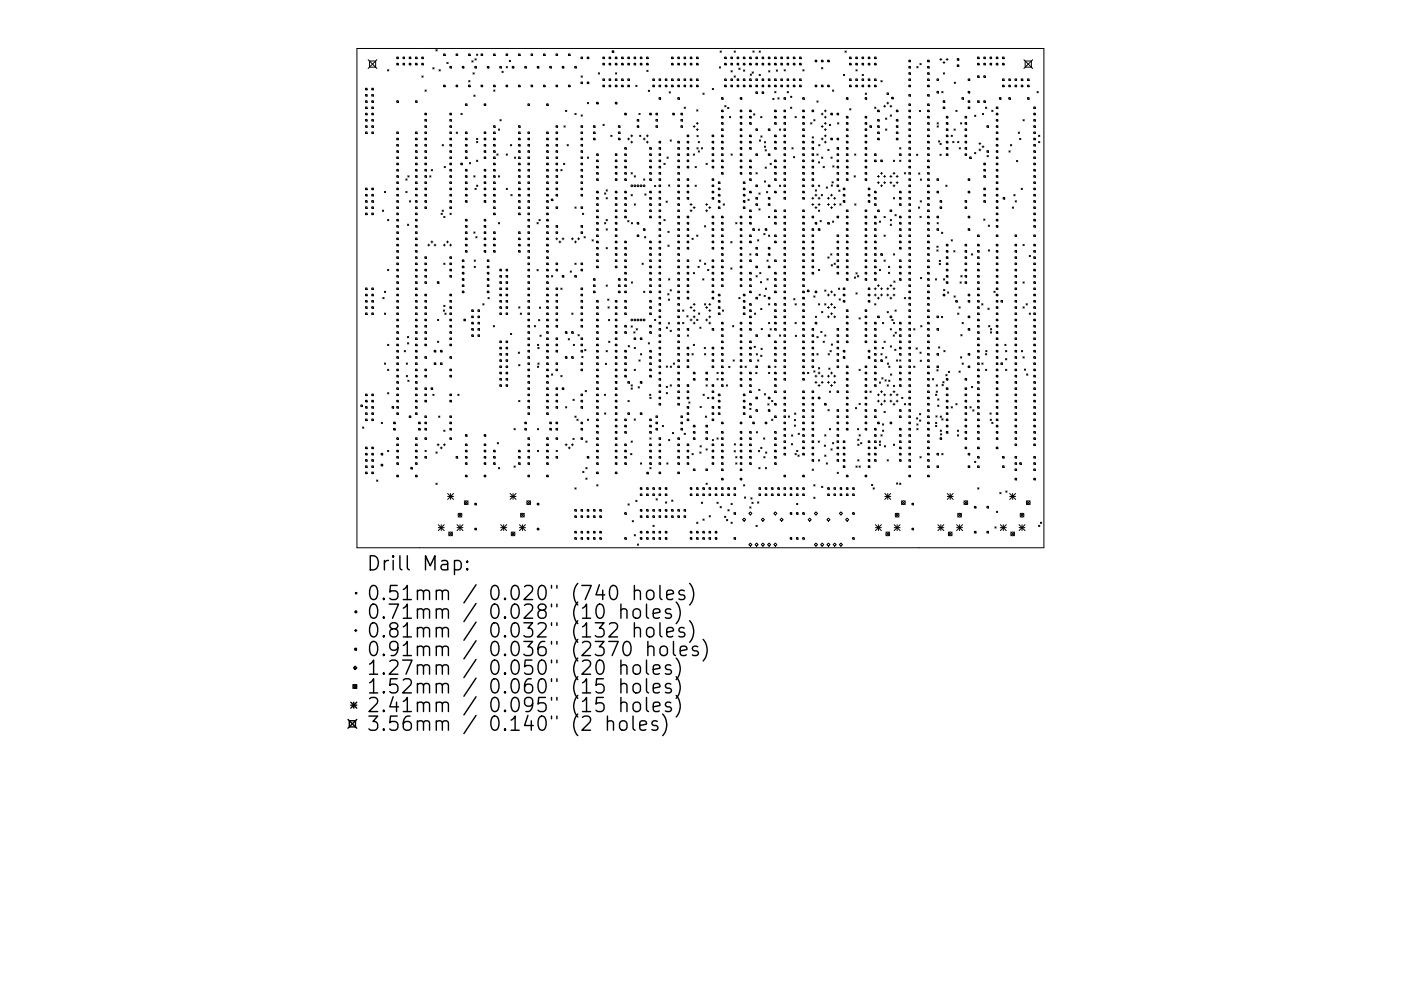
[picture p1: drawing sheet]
<svg xmlns="http://www.w3.org/2000/svg" width="297mm" height="210mm" viewBox="0 0 297 210" stroke-linecap="round" stroke-linejoin="round" font-family="sans-serif">
<defs><g id="words">
<g font-size="4.2">
<text x="77.6" y="121.1">Drill Map:</text>
<text x="77.6" y="127.4">0.51mm / 0.020&quot; (740 holes)</text>
<text x="77.6" y="131.3">0.71mm / 0.028&quot; (10 holes)</text>
<text x="77.6" y="135.3">0.81mm / 0.032&quot; (132 holes)</text>
<text x="77.6" y="139.2">0.91mm / 0.036&quot; (2370 holes)</text>
<text x="77.6" y="143.2">1.27mm / 0.050&quot; (20 holes)</text>
<text x="77.6" y="147.2">1.52mm / 0.060&quot; (15 holes)</text>
<text x="77.6" y="151.1">2.41mm / 0.095&quot; (15 holes)</text>
<text x="77.6" y="155.1">3.56mm / 0.140&quot; (2 holes)</text>
</g>
</g></defs>
<g fill="none" stroke="#000" stroke-width=".21">
<path d="M75.7 10.3h145.6v105.9h-145.6zM77.5 18.7h.3v.4h-.3zM78.1 12.7l1.8 1.8M78.3 12.9h1.3v1.4h-1.3zM78.8 18.7h.4v.4h-.4zM79.9 12.7l-1.8 1.8M82.2 14.8l.2 .3M82.4 14.8l-.2 .3M84.1 12.1h.4v.3h-.4zM84.1 13.4h.4v.4h-.4zM85.4 12.1h.4v.3h-.4zM85.4 13.4h.4v.4h-.4z"/>
<path d="M86.8 12.1h.3v.3h-.3zM86.8 13.4h.3v.4h-.3zM88.1 12.1h.3v.3h-.3zM88.1 13.4h.3v.4h-.3zM89.4 12.1h.3v.3h-.3zM89.4 13.4h.3v.4h-.3zM89.4 16.1l.3 .3M89.7 16.1l-.3 .3M90.1 19.1l.3 .3M90.4 19.1l-.3 .3M91.8 14.4l.2 .2M92 14.4l-.2 .2"/>
<path d="M92.4 10.5l.3 .3M92.7 10.5l-.3 .3M93.1 14.8l.3 .3M93.4 14.8l-.3 .3M94 11.4h.4v.4h-.4zM94 18.1h.4v.3h-.4zM94.7 13.2l.3 .3M95 13.2l-.3 .3M95.4 14.1h.3v.3h-.3zM96.7 11.4h.3v.4h-.3zM96.7 18.1h.3v.3h-.3zM98 14.1h.4v.3h-.4z"/>
<path d="M99.3 11.4h.4v.4h-.4zM99.3 18.1h.4v.3h-.4zM99.4 17.1l.2 .3M99.6 17.1l-.2 .3M100 12.9l.3 .3M100.3 15.5l.2 .2M100.3 12.9l-.3 .3M100.5 15.5l-.2 .2M100.7 14.1h.3v.3h-.3zM100.7 12.5l.3 .2M101 12.5l-.3 .2M101 11.5l.3 .2"/>
<path d="M101.3 11.5l-.3 .2M102 11.4h.3v.4h-.3zM102 18.1h.3v.3h-.3zM103.3 14.1h.4v.3h-.4zM104.6 11.4h.4v.4h-.4zM104.6 18.1h.4v.3h-.4zM104.7 19.1l.2 .3M104.9 19.1l-.2 .3M106 14.1h.3v.3h-.3zM106.4 15.1l.3 .3M106.7 15.1l-.3 .3M107.3 11.4h.3v.4h-.3z"/>
<path d="M107.3 18.1h.3v.3h-.3zM107.3 14.1l.3 .3M107.6 14.1l-.3 .3M108 12.8l.2 .3M108.2 12.8l-.2 .3M108.6 14.1h.3v.3h-.3zM109.9 11.4h.4v.4h-.4zM109.9 18.1h.4v.3h-.4zM111.3 14.1h.3v.3h-.3zM112.6 11.4h.3v.4h-.3zM112.6 18.1h.3v.3h-.3zM113.9 14.1h.3v.3h-.3z"/>
<path d="M115.2 11.4h.4v.4h-.4zM115.2 18.1h.4v.3h-.4zM116.6 14.1h.3v.3h-.3zM117.9 11.4h.3v.4h-.3zM117.9 18.1h.3v.3h-.3zM119.2 14.1h.3v.3h-.3zM120.5 11.4h.4v.4h-.4zM120.5 18.1h.4v.3h-.4zM121.9 14.1h.3v.3h-.3zM123.2 12.1h.3v.3h-.3zM123.2 17.4h.3v.3h-.3zM123.2 16.1l.3 .3"/>
<path d="M123.5 16.1l-.3 .3M124.5 12.1h.3v.3h-.3zM124.5 17.4h.3v.3h-.3zM126.9 15.5l.2 .2M127.1 15.5l-.2 .2M127.8 16.7h.3v.4h-.3zM127.8 18.1h.3v.3h-.3zM127.8 12.1h.3v.3h-.3zM127.8 13.4h.3v.4h-.3zM129.1 16.7h.4v.4h-.4zM129.1 18.1h.4v.3h-.4zM129.1 12.1h.4v.3h-.4z"/>
<path d="M129.1 13.4h.4v.4h-.4zM129.8 10.8h.3v.3h-.3zM130.5 16.7h.3v.4h-.3zM130.5 18.1h.3v.3h-.3zM130.5 12.1h.3v.3h-.3zM130.5 13.4h.3v.4h-.3zM130.5 15.5l.3 .2M130.8 15.5l-.3 .2M131.8 16.7h.3v.4h-.3zM131.8 18.1h.3v.3h-.3zM131.8 12.1h.3v.3h-.3zM131.8 13.4h.3v.4h-.3z"/>
<path d="M133.1 16.7h.3v.4h-.3zM133.1 18.1h.3v.3h-.3zM133.1 12.1h.3v.3h-.3zM133.1 13.4h.3v.4h-.3zM134.4 12.1h.4v.3h-.4zM134.4 13.4h.4v.4h-.4zM134.8 18.1l.3 .3M135.1 18.1l-.3 .3M135.8 12.1h.3v.3h-.3zM135.8 13.4h.3v.4h-.3zM137.1 12.1h.3v.3h-.3zM137.1 13.4h.3v.4h-.3z"/>
<path d="M137.1 14.9l.3 .3M137.4 14.9l-.3 .3M137.5 19.1l.2 .3M137.7 19.1l-.2 .3M138.4 16.7h.3v.4h-.3zM138.4 18.1h.3v.3h-.3zM139.7 16.7h.4v.4h-.4zM139.7 18.1h.4v.3h-.4zM141.1 16.7h.3v.4h-.3zM141.1 18.1h.3v.3h-.3zM141.9 19.5l.2 .2M142.1 19.5l-.2 .2"/>
<path d="M142.4 16.7h.3v.4h-.3zM142.4 18.1h.3v.3h-.3zM142.4 12.1h.3v.3h-.3zM142.4 13.4h.3v.4h-.3zM143.7 16.7h.3v.4h-.3zM143.7 18.1h.3v.3h-.3zM143.7 12.1h.3v.3h-.3zM143.7 13.4h.3v.4h-.3zM145 16.7h.4v.4h-.4zM145 18.1h.4v.3h-.4zM145 12.1h.4v.3h-.4zM145 13.4h.4v.4h-.4z"/>
<path d="M146.3 16.7h.4v.4h-.4zM146.3 18.1h.4v.3h-.4zM146.3 12.1h.4v.3h-.4zM146.3 13.4h.4v.4h-.4zM147.7 16.7h.3v.4h-.3zM147.7 18.1h.3v.3h-.3zM147.7 12.1h.3v.3h-.3zM147.7 13.4h.3v.4h-.3zM149 19.8l.3 .2M149.3 19.8l-.3 .2M151 18.8l.3 .2M151.3 18.8l-.3 .2"/>
<path d="M152.5 14.2l.3 .2M152.7 10.8l.2 .3M152.8 14.2l-.3 .2M152.9 10.8l-.2 .3M153.6 12.1h.4v.3h-.4zM153.6 13.4h.4v.4h-.4zM153.6 16.7h.4v.4h-.4zM153.6 18.1h.4v.3h-.4zM155 12.1h.3v.3h-.3zM155 13.4h.3v.4h-.3zM155 16.7h.3v.4h-.3zM155 18.1h.3v.3h-.3z"/>
<path d="M155 15l.3 .3M155.3 15l-.3 .3M155.7 10.8l.2 .3M155.7 16.1l.2 .3M155.9 16.1l-.2 .3M155.9 10.8l-.2 .3M156.3 12.1h.3v.3h-.3zM156.3 13.4h.3v.4h-.3zM156.3 16.7h.3v.4h-.3zM156.3 18.1h.3v.3h-.3zM156.6 14.5l.3 .2M156.9 14.5l-.3 .2"/>
<path d="M157.6 12.1h.3v.3h-.3zM157.6 13.4h.3v.4h-.3zM157.6 16.7h.3v.4h-.3zM157.6 18.1h.3v.3h-.3zM157.6 14.8l.3 .3M157.9 14.8l-.3 .3M158.9 12.1h.4v.3h-.4zM158.9 13.4h.4v.4h-.4zM158.9 16.7h.4v.4h-.4zM158.9 18.1h.4v.3h-.4zM159.1 15.7l.2 .3M159.3 15.7l-.2 .3"/>
<path d="M159.5 15.3l.2 .2M159.6 10.8l.3 .3M159.7 15.3l-.2 .2M159.9 10.8l-.3 .3M160.2 19.5h.4v.3h-.4zM160.2 12.1h.4v.3h-.4zM160.2 13.4h.4v.4h-.4zM160.2 16.7h.4v.4h-.4zM160.2 18.1h.4v.3h-.4zM160.9 10.8l.3 .3M160.9 15.8l.3 .2M161.2 10.8l-.3 .3"/>
<path d="M161.2 15.8l-.3 .2M161.6 19.5h.3v.3h-.3zM161.6 12.1h.3v.3h-.3zM161.6 13.4h.3v.4h-.3zM161.6 16.7h.3v.4h-.3zM161.6 18.1h.3v.3h-.3zM162.9 12.1h.3v.3h-.3zM162.9 13.4h.3v.4h-.3zM162.9 16.7h.3v.4h-.3zM162.9 18.1h.3v.3h-.3zM163 15l.2 .3M163.2 15l-.2 .3"/>
<path d="M164.2 12.1h.4v.3h-.4zM164.2 13.4h.4v.4h-.4zM164.2 16.7h.4v.4h-.4zM164.2 18.1h.4v.3h-.4zM164.3 19.4l.2 .3M164.5 19.4l-.2 .3M164.6 14.8l.3 .3M164.9 14.8l-.3 .3M165.5 12.1h.4v.3h-.4zM165.5 13.4h.4v.4h-.4zM165.5 16.7h.4v.4h-.4zM165.5 18.1h.4v.3h-.4z"/>
<path d="M166.2 14.8l.3 .3M166.5 14.8l-.3 .3M166.9 12.1h.3v.3h-.3zM166.9 13.4h.3v.4h-.3zM166.9 16.7h.3v.4h-.3zM166.9 18.1h.3v.3h-.3zM166.9 19.4l.3 .3M167.2 19.4l-.3 .3M168.2 12.1h.3v.3h-.3zM168.2 13.4h.3v.4h-.3zM168.2 16.7h.3v.4h-.3zM168.2 18.1h.3v.3h-.3z"/>
<path d="M169.5 12.1h.4v.3h-.4zM169.5 13.4h.4v.4h-.4zM169.5 16.7h.4v.4h-.4zM169.5 18.1h.4v.3h-.4zM170.2 14.8l.3 .3M170.5 14.8l-.3 .3M172.8 12.8h.4v.3h-.4zM172.8 18.1h.4v.3h-.4zM174.2 12.8h.3v.3h-.3zM174.2 18.1h.3v.3h-.3zM174.2 14.3l.3 .3M174.5 14.3l-.3 .3"/>
<path d="M175.5 12.8h.3v.3h-.3zM175.5 18.1h.3v.3h-.3zM176.5 19.1l.3 .3M176.8 19.1l-.3 .3M178.8 15.8l.3 .2M179.1 15.8l-.3 .2M179.2 10.8l.2 .3M179.4 10.8l-.2 .3M180.1 12.1h.3v.3h-.3zM180.1 13.4h.3v.4h-.3zM180.1 16.7h.3v.4h-.3zM180.1 18.1h.3v.3h-.3z"/>
<path d="M181.4 12.1h.4v.3h-.4zM181.4 13.4h.4v.4h-.4zM181.4 16.7h.4v.4h-.4zM181.4 18.1h.4v.3h-.4zM181.5 14.8l.2 .3M181.7 14.8l-.2 .3M182.8 12.1h.3v.3h-.3zM182.8 13.4h.3v.4h-.3zM182.8 16.7h.3v.4h-.3zM182.8 18.1h.3v.3h-.3zM182.8 15.8l.3 .2M183.1 15.8l-.3 .2"/>
<path d="M183.5 19.8l.2 .2M183.7 19.8l-.2 .2M184.1 12.1h.3v.3h-.3zM184.1 13.4h.3v.4h-.3zM184.1 16.7h.3v.4h-.3zM184.1 18.1h.3v.3h-.3zM185.4 12.1h.3v.3h-.3zM185.4 13.4h.3v.4h-.3zM185.4 16.7h.3v.4h-.3zM185.4 18.1h.3v.3h-.3zM186.8 17.1l.2 .3M187 17.1l-.2 .3"/>
<path d="M188.1 19.7h.3v.4h-.3zM192.7 14.1h.3v.3h-.3zM192.7 15.4h.3v.4h-.3zM192.7 16.7h.3v.4h-.3zM192.7 18.1h.3v.3h-.3zM192.7 12.8h.3v.3h-.3zM194.4 14.1l.2 .3M194.6 14.1l-.2 .3M195 13.5l.3 .2M195.3 13.5l-.3 .2M196.7 14.1h.3v.3h-.3zM196.7 15.4h.3v.4h-.3z"/>
<path d="M196.7 16.7h.3v.4h-.3zM196.7 18.1h.3v.3h-.3zM196.7 12.8h.3v.3h-.3zM198.6 19.4h.4v.3h-.4zM198.6 16.7h.4v.4h-.4zM199.3 12.6h.4M199.5 12.4v.4M199.7 19.4l.2 .3M199.9 13.3h.5M199.9 19.4l-.2 .3M200 15.5l.3 .2M200.1 13.1v.4"/>
<path d="M200.3 15.5l-.3 .2M200.6 12.6h.4M200.8 12.4v.4M202.3 17.4l.3 .3M202.6 17.4l-.3 .3M203 12.4h.3v.4h-.3zM203 13.8h.3v.3h-.3zM205.3 19.4h.3v.3h-.3zM205.3 16.7h.3v.4h-.3zM207.3 16.1h.3v.3h-.3zM207.3 12.1h.3v.3h-.3zM207.3 13.4h.3v.4h-.3z"/>
<path d="M208.6 16.1h.3v.3h-.3zM208.6 12.1h.3v.3h-.3zM208.6 13.4h.3v.4h-.3zM209.9 12.1h.3v.3h-.3zM209.9 13.4h.3v.4h-.3zM211.2 12.1h.4v.3h-.4zM211.2 13.4h.4v.4h-.4zM212.6 16.7h.3v.4h-.3zM212.6 18.1h.3v.3h-.3zM212.6 12.1h.3v.3h-.3zM212.6 13.4h.3v.4h-.3zM213.9 16.7h.3v.4h-.3z"/>
<path d="M213.9 18.1h.3v.3h-.3zM215.2 16.7h.3v.4h-.3zM215.2 18.1h.3v.3h-.3zM216.5 16.7h.4v.4h-.4zM216.5 18.1h.4v.3h-.4zM217.1 12.7l1.8 1.8M217.4 12.9h1.3v1.4h-1.3zM217.8 16.7h.4v.4h-.4zM217.8 18.1h.4v.3h-.4zM218.9 12.7l-1.8 1.8M219.9 19.4l.2 .3M220.1 19.4l-.2 .3"/>
<path d="M77.5 20h.3v.4h-.3zM77.5 21.4h.3v.3h-.3zM77.5 22.7h.3v.3h-.3zM77.5 24h.3v.4h-.3zM77.5 25.3h.3v.4h-.3zM77.5 26.7h.3v.3h-.3zM77.5 28h.3v.3h-.3zM77.5 39.9h.3v.3h-.3zM78.8 20h.4v.4h-.4zM78.8 21.4h.4v.3h-.4zM78.8 22.7h.4v.3h-.4zM78.8 24h.4v.4h-.4z"/>
<path d="M78.8 25.3h.4v.4h-.4zM78.8 26.7h.4v.3h-.4zM78.8 28h.4v.3h-.4zM78.8 39.9h.4v.3h-.4zM84.1 21.4h.4v.3h-.4zM84.1 34.6h.4v.4h-.4zM84.1 35.9h.4v.4h-.4zM84.1 37.3h.4v.3h-.4zM84.1 38.6h.4v.3h-.4zM84.1 39.9h.4v.3h-.4zM84.1 28h.4v.3h-.4zM84.1 29.3h.4v.4h-.4z"/>
<path d="M84.1 30.6h.4v.4h-.4zM84.1 32h.4v.3h-.4zM84.1 33.3h.4v.3h-.4zM86 38l.3 .2M86.3 38l-.3 .2M86.5 37.3l.2 .3M86.7 37.3l-.2 .3M88.1 21.4h.3v.3h-.3zM88.1 34.6h.3v.4h-.3zM88.1 35.9h.3v.4h-.3zM88.1 37.3h.3v.3h-.3zM88.1 38.6h.3v.3h-.3z"/>
<path d="M88.1 39.9h.3v.3h-.3zM88.1 28h.3v.3h-.3zM88.1 29.3h.3v.4h-.3zM88.1 30.6h.3v.4h-.3zM88.1 32h.3v.3h-.3zM88.1 33.3h.3v.3h-.3zM90.1 35.9h.3v.4h-.3zM90.1 24h.3v.4h-.3zM90.1 39.9h.3v.3h-.3zM90.1 26.7h.3v.3h-.3zM90.1 34.6h.3v.4h-.3zM90.1 30.6h.3v.4h-.3z"/>
<path d="M90.1 29.3h.3v.4h-.3zM90.1 28h.3v.3h-.3zM90.1 33.3h.3v.3h-.3zM90.1 25.3h.3v.4h-.3zM90.1 37.3h.3v.3h-.3zM90.1 38.6h.3v.3h-.3zM90.1 32h.3v.3h-.3zM91.1 37.3l.3 .3M91.4 37.3l-.3 .3M91.4 36l.3 .2M91.7 36l-.3 .2M93.8 30.7l.2 .2"/>
<path d="M94 30.7l-.2 .2M94.2 35.3l.2 .3M94.4 35.3l-.2 .3M95.4 35.9h.3v.4h-.3zM95.4 24h.3v.4h-.3zM95.4 39.9h.3v.3h-.3zM95.4 26.7h.3v.3h-.3zM95.4 34.6h.3v.4h-.3zM95.4 30.6h.3v.4h-.3zM95.4 29.3h.3v.4h-.3zM95.4 28h.3v.3h-.3zM95.4 33.3h.3v.3h-.3z"/>
<path d="M95.4 25.3h.3v.4h-.3zM95.4 37.3h.3v.3h-.3zM95.4 38.6h.3v.3h-.3zM95.4 32h.3v.3h-.3zM96.7 28l.3 .3M97 28l-.3 .3M97.7 34.6h.3v.4h-.3zM97.7 24.1l.3 .2M98 24.1l-.3 .2M98.7 22h.3v.4h-.3zM98.7 28h.3v.3h-.3zM98.7 29.3h.3v.4h-.3z"/>
<path d="M98.7 30.6h.3v.4h-.3zM98.7 32h.3v.3h-.3zM98.7 35.9h.3v.4h-.3zM98.7 37.3h.3v.3h-.3zM98.7 38.6h.3v.3h-.3zM98.7 39.9h.3v.3h-.3zM98.7 33.3h.3v.3h-.3zM99.5 34.5l.3 .3M99.8 34.5l-.3 .3M100.5 37.3l.2 .3M100.5 20.2l.2 .2M100.7 39.9l.3 .3"/>
<path d="M100.7 37.3l-.2 .3M100.7 20.2l-.2 .2M101 39.9l-.3 .3M101 30l.3 .3M101 29.4l.3 .2M101 34l.3 .3M101 39.3l.3 .2M101.3 29.4l-.3 .2M101.3 30l-.3 .3M101.3 34l-.3 .3M101.3 39.3l-.3 .2M102.7 22h.3v.4h-.3z"/>
<path d="M102.7 28h.3v.3h-.3zM102.7 29.3h.3v.4h-.3zM102.7 30.6h.3v.4h-.3zM102.7 32h.3v.3h-.3zM102.7 35.9h.3v.4h-.3zM102.7 37.3h.3v.3h-.3zM102.7 38.6h.3v.3h-.3zM102.7 39.9h.3v.3h-.3zM102.7 33.3h.3v.3h-.3zM104.6 37.3h.4v.3h-.4zM104.6 34.6h.4v.4h-.4zM104.6 39.9h.4v.3h-.4z"/>
<path d="M104.6 30.6h.4v.4h-.4zM104.6 33.3h.4v.3h-.4zM104.6 35.9h.4v.4h-.4zM104.6 29.3h.4v.4h-.4zM104.6 32h.4v.3h-.4zM104.6 26.7h.4v.3h-.4zM104.6 38.6h.4v.3h-.4zM104.6 28h.4v.3h-.4zM105.3 32.7l.3 .2M105.6 32.7l-.3 .2M105.7 27.4l.2 .2M105.7 37.3l.2 .3"/>
<path d="M105.9 27.4l-.2 .2M105.9 37.3l-.2 .3M106 25.4l.3 .2M106.3 25.4l-.3 .2M107.3 32.7l.3 .2M107.3 39.9l.3 .3M107.6 32.7l-.3 .2M107.6 39.9l-.3 .3M108.2 30.7l.3 .2M108.5 30.7l-.3 .2M109.1 33.3l.2 .3M109.3 33.3l-.2 .3"/>
<path d="M109.9 37.3h.4v.3h-.4zM109.9 34.6h.4v.4h-.4zM109.9 39.9h.4v.3h-.4zM109.9 30.6h.4v.4h-.4zM109.9 33.3h.4v.3h-.4zM109.9 35.9h.4v.4h-.4zM109.9 29.3h.4v.4h-.4zM109.9 32h.4v.3h-.4zM109.9 26.7h.4v.3h-.4zM109.9 38.6h.4v.3h-.4zM109.9 28h.4v.3h-.4zM111.9 34.6h.4v.4h-.4z"/>
<path d="M111.9 35.9h.4v.4h-.4zM111.9 37.3h.4v.3h-.4zM111.9 38.6h.4v.3h-.4zM111.9 39.9h.4v.3h-.4zM111.9 22h.4v.4h-.4zM111.9 28h.4v.3h-.4zM111.9 29.3h.4v.4h-.4zM111.9 30.6h.4v.4h-.4zM111.9 32h.4v.3h-.4zM111.9 33.3h.4v.3h-.4zM115.9 34.6h.3v.4h-.3zM115.9 35.9h.3v.4h-.3z"/>
<path d="M115.9 37.3h.3v.3h-.3zM115.9 38.6h.3v.3h-.3zM115.9 39.9h.3v.3h-.3zM115.9 22h.3v.4h-.3zM115.9 28h.3v.3h-.3zM115.9 29.3h.3v.4h-.3zM115.9 30.6h.3v.4h-.3zM115.9 32h.3v.3h-.3zM115.9 33.3h.3v.3h-.3zM117.9 30.6h.3v.4h-.3zM117.9 28h.3v.3h-.3zM117.9 38.6h.3v.3h-.3z"/>
<path d="M117.9 33.3h.3v.3h-.3zM117.9 29.3h.3v.4h-.3zM117.9 35.9h.3v.4h-.3zM117.9 32h.3v.3h-.3zM117.9 34.6h.3v.4h-.3zM117.9 39.9h.3v.3h-.3zM117.9 37.3h.3v.3h-.3zM117.9 26.7h.3v.3h-.3zM118.9 36l.3 .2M119.2 36l-.3 .2M119.5 34.7l.2 .2M119.6 26.7l.2 .3"/>
<path d="M119.7 34.7l-.2 .2M119.8 26.7l-.2 .3M119.9 23.4l.3 .3M120.2 23.4l-.3 .3M120.2 30.7l.3 .2M120.5 30.7l-.3 .2M121.9 24.1l.3 .2M122.2 24.1l-.3 .2M123.2 30.6h.3v.4h-.3zM123.2 28h.3v.3h-.3zM123.2 38.6h.3v.3h-.3zM123.2 33.3h.3v.3h-.3z"/>
<path d="M123.2 29.3h.3v.4h-.3zM123.2 35.9h.3v.4h-.3zM123.2 32h.3v.3h-.3zM123.2 34.6h.3v.4h-.3zM123.2 39.9h.3v.3h-.3zM123.2 37.3h.3v.3h-.3zM123.2 26.7h.3v.3h-.3zM123.2 24.4l.3 .3M123.5 24.4l-.3 .3M124.5 21.7l.3 .3M124.5 33.3l.3 .3M124.8 21.7l-.3 .3"/>
<path d="M124.8 33.3l-.3 .3M125.8 28h.4v.3h-.4zM125.8 26.7h.4v.3h-.4zM125.8 29.3h.4v.4h-.4zM126.5 37.9h.3v.4h-.3zM126.5 21.7h.3v.3h-.3zM126.5 32.6h.3v.4h-.3zM126.5 34h.3v.3h-.3zM126.5 35.3h.3v.3h-.3zM126.5 36.6h.3v.3h-.3zM127.8 26.4l.3 .2M128.1 26.4l-.3 .2"/>
<path d="M129.5 28.7l.3 .3M129.8 28.7l-.3 .3M130.5 37.9h.3v.4h-.3zM130.5 21.7h.3v.3h-.3zM130.5 32.6h.3v.4h-.3zM130.5 34h.3v.3h-.3zM130.5 35.3h.3v.3h-.3zM130.5 36.6h.3v.3h-.3zM131.1 28h.4v.3h-.4zM131.1 26.7h.4v.3h-.4zM131.1 29.3h.4v.4h-.4zM132.4 32.6h.4v.4h-.4z"/>
<path d="M132.4 31.3h.4v.3h-.4zM132.4 37.9h.4v.4h-.4zM132.4 35.3h.4v.3h-.4zM132.4 36.6h.4v.3h-.4zM132.4 34h.4v.3h-.4zM132.4 24h.4v.4h-.4zM133.1 29.5h.4M133.3 29.3v.4M133.7 28.8h.4M133.7 30.1h.4M133.8 36.6l.3 .3M133.9 28.6v.4"/>
<path d="M133.9 29.9v.5M134.1 36.6l-.3 .3M134.5 37.3l.2 .3M134.7 37.3l-.2 .3M135.1 25.3h.3v.4h-.3zM135.1 26.7h.3v.3h-.3zM135.5 24.1l.2 .2M135.6 28.7l.3 .3M135.7 24.1l-.2 .2M135.9 28.7l-.3 .3M136.4 29.5h.4M136.5 38l.2 .2"/>
<path d="M136.6 29.3v.4M136.7 38l-.2 .2M137 28.8h.5M137 30.1h.5M137.2 28.6v.4M137.2 29.9v.5M137.7 32.6h.4v.4h-.4zM137.7 31.3h.4v.3h-.4zM137.7 37.9h.4v.4h-.4zM137.7 35.3h.4v.3h-.4zM137.7 36.6h.4v.3h-.4zM137.7 34h.4v.3h-.4z"/>
<path d="M137.7 24h.4v.4h-.4zM138.8 39.3l.2 .3M139 39.3l-.2 .3M139.1 25.3h.3v.4h-.3zM139.1 24h.3v.4h-.3zM139.1 26.7h.3v.3h-.3zM139.7 30h.4v.3h-.4zM139.7 31.3h.4v.3h-.4zM139.7 32.6h.4v.4h-.4zM139.7 34h.4v.3h-.4zM139.7 35.3h.4v.3h-.4zM139.7 20.7h.4v.3h-.4z"/>
<path d="M139.7 36.6h.4v.3h-.4zM139.7 37.9h.4v.4h-.4zM139.7 39.2h.4v.4h-.4zM140.8 34.7l.2 .2M141 34.7l-.2 .2M141.4 33.3l.3 .3M141.7 33.3l-.3 .3M141.7 39.2l.3 .3M142 39.2l-.3 .3M142.1 29.7l.2 .3M142.3 29.7l-.2 .3M142.6 24h.4v.4h-.4z"/>
<path d="M143.7 30h.3v.3h-.3zM143.7 31.3h.3v.3h-.3zM143.7 32.6h.3v.4h-.3zM143.7 34h.3v.3h-.3zM143.7 35.3h.3v.3h-.3zM143.7 20.7h.3v.3h-.3zM143.7 36.6h.3v.3h-.3zM143.7 37.9h.3v.4h-.3zM143.7 39.2h.3v.4h-.3zM144.4 25.3h.3v.4h-.3zM144.4 24h.3v.4h-.3zM144.4 26.7h.3v.3h-.3z"/>
<path d="M145.1 22.7l.2 .3M145.3 22.7l-.2 .3M145.7 37.9h.3v.4h-.3zM145.7 31.3h.3v.3h-.3zM145.7 35.3h.3v.3h-.3zM145.7 28.7h.3v.3h-.3zM145.7 30h.3v.3h-.3zM145.7 34h.3v.3h-.3zM145.7 39.2h.3v.4h-.3zM145.7 32.6h.3v.4h-.3zM147 26.8h.4M147 32.7l.3 .2"/>
<path d="M147.2 26.6v.5M147.3 32.7l-.3 .2M147.4 35.3l.2 .3M147.4 39.3l.2 .2M147.6 26.2h.5M147.6 27.5h.5M147.6 35.3l-.2 .3M147.6 39.3l-.2 .2M147.7 23.3l.3 .3M147.8 31.3l.2 .3M147.8 28.7l.2 .3M147.8 26v.4"/>
<path d="M147.8 27.3v.4M148 23.3l-.3 .3M148 31.3l-.2 .3M148 28.7l-.2 .3M148 30l.3 .3M148 32l.3 .3M148.3 30l-.3 .3M148.3 32l-.3 .3M148.7 31.3l.3 .3M149 31.3l-.3 .3M149.7 34.7l.3 .2M150 34.7l-.3 .2"/>
<path d="M151 37.9h.3v.4h-.3zM151 31.3h.3v.3h-.3zM151 35.3h.3v.3h-.3zM151 28.7h.3v.3h-.3zM151 30h.3v.3h-.3zM151 34h.3v.3h-.3zM151 39.2h.3v.4h-.3zM151 32.6h.3v.4h-.3zM152.3 39.9h.3v.3h-.3zM152.3 38.6h.3v.3h-.3zM153 31.3h.3v.3h-.3zM153 32.6h.3v.4h-.3z"/>
<path d="M153 34h.3v.3h-.3zM153 35.3h.3v.3h-.3zM153 23.4h.3v.3h-.3zM153 24.7h.3v.3h-.3zM153 26h.3v.3h-.3zM153 27.3h.3v.4h-.3zM153 28.7h.3v.3h-.3zM153 36.6h.3v.3h-.3zM153 20.7h.3v.3h-.3zM153 30h.3v.3h-.3zM153.7 22.4l.2 .3M153.9 22.4l-.2 .3"/>
<path d="M154.3 22.8l.2 .3M154.5 22.8l-.2 .3M154.7 24.7l.2 .3M154.9 24.7l-.2 .3M155 32.7l.3 .2M155.3 32.7l-.3 .2M156.9 31.3h.4v.3h-.4zM156.9 32.6h.4v.4h-.4zM156.9 34h.4v.3h-.4zM156.9 35.3h.4v.3h-.4zM156.9 23.4h.4v.3h-.4zM156.9 24.7h.4v.3h-.4z"/>
<path d="M156.9 26h.4v.3h-.4zM156.9 27.3h.4v.4h-.4zM156.9 28.7h.4v.3h-.4zM156.9 36.6h.4v.3h-.4zM156.9 20.7h.4v.3h-.4zM156.9 30h.4v.3h-.4zM157.6 39.9h.3v.3h-.3zM157.6 38.6h.3v.3h-.3zM158.9 37.9h.4v.4h-.4zM158.9 36.6h.4v.3h-.4zM158.9 23.4h.4v.3h-.4zM158.9 24.7h.4v.3h-.4z"/>
<path d="M158.9 28.7h.4v.3h-.4zM158.9 34h.4v.3h-.4zM158.9 31.3h.4v.3h-.4zM158.9 30h.4v.3h-.4zM158.9 26h.4v.3h-.4zM158.9 35.3h.4v.3h-.4zM159.8 24.1l.2 .3M160 24.1l-.2 .3M160.2 32.6h.4v.4h-.4zM160.2 39.2h.4v.4h-.4zM160.2 27.3h.4v.4h-.4zM160.3 36.6l.3 .3"/>
<path d="M160.6 36.6l-.3 .3M161 29.7l.3 .3M161.3 29.7l-.3 .3M161.3 24.7l.2 .3M161.3 28.8l.3 .3M161.5 24.7l-.2 .3M161.6 28.8l-.3 .3M162.1 38.4l.2 .2M162.1 30l.2 .3M162.1 31l.2 .3M162.2 31.8l.3 .2M162.2 35.4l.3 .3"/>
<path d="M162.3 30l-.2 .3M162.3 31l-.2 .3M162.3 38.4l-.2 .2M162.5 31.8l-.3 .2M162.5 35.4l-.3 .3M162.9 32.6h.3v.4h-.3zM162.9 39.2h.3v.4h-.3zM162.9 27.3h.3v.4h-.3zM163.3 34.7l.2 .2M163.5 34.7l-.2 .2M163.8 20.9l.3 .2M164.1 20.9l-.3 .2"/>
<path d="M164.2 37.9h.4v.4h-.4zM164.2 36.6h.4v.3h-.4zM164.2 23.4h.4v.3h-.4zM164.2 24.7h.4v.3h-.4zM164.2 28.7h.4v.3h-.4zM164.2 34h.4v.3h-.4zM164.2 31.3h.4v.3h-.4zM164.2 30h.4v.3h-.4zM164.2 26h.4v.3h-.4zM164.2 35.3h.4v.3h-.4zM164.9 20.7l.3 .3M165.2 20.7l-.3 .3"/>
<path d="M165.3 27.4l.2 .2M165.3 39.3l.2 .2M165.5 39.3l-.2 .2M165.5 27.4l-.2 .2M166.2 35.3h.3v.3h-.3zM166.2 36.6h.3v.3h-.3zM166.2 37.9h.3v.4h-.3zM166.2 39.2h.3v.4h-.3zM166.2 20.7h.3v.3h-.3zM166.2 34h.3v.3h-.3zM166.2 23.4h.3v.3h-.3zM166.2 24.7h.3v.3h-.3z"/>
<path d="M166.2 26h.3v.3h-.3zM166.2 27.3h.3v.4h-.3zM166.2 28.7h.3v.3h-.3zM166.2 30h.3v.3h-.3zM166.2 31.3h.3v.3h-.3zM166.2 32.6h.3v.4h-.3zM167.6 22.7l.3 .3M167.6 20.4l.3 .3M167.9 22.7l-.3 .3M167.9 20.4l-.3 .3M167.9 31.3l.3 .3M168.2 31.3l-.3 .3"/>
<path d="M168.2 33.2l.3 .3M168.5 33.2l-.3 .3M168.6 24.7l.2 .3M168.8 24.7l-.2 .3M170.2 35.3h.3v.3h-.3zM170.2 36.6h.3v.3h-.3zM170.2 37.9h.3v.4h-.3zM170.2 39.2h.3v.4h-.3zM170.2 20.7h.3v.3h-.3zM170.2 34h.3v.3h-.3zM170.2 23.4h.3v.3h-.3zM170.2 24.7h.3v.3h-.3z"/>
<path d="M170.2 26h.3v.3h-.3zM170.2 27.3h.3v.4h-.3zM170.2 28.7h.3v.3h-.3zM170.2 30h.3v.3h-.3zM170.2 31.3h.3v.3h-.3zM170.2 32.6h.3v.4h-.3zM171.9 26l.2 .3M172.1 26l-.2 .3M172.2 37.9h.3v.4h-.3zM172.2 39.2h.3v.4h-.3zM172.2 35.3h.3v.3h-.3zM172.2 23.4h.3v.3h-.3z"/>
<path d="M172.2 30h.3v.3h-.3zM172.2 34h.3v.3h-.3zM172.2 31.3h.3v.3h-.3zM172.2 36.6h.3v.3h-.3zM172.2 32.6h.3v.4h-.3zM172.2 29l.3 .3M172.5 29l-.3 .3M172.5 25.4l.3 .2M172.8 25.4l-.3 .2M173.2 21.4l.3 .3M173.2 32.7l.3 .2M173.5 21.4l-.3 .3"/>
<path d="M173.5 32.7l-.3 .2M173.5 34.3l.3 .3M173.5 39.3l.3 .2M173.6 30.7l.2 .2M173.8 39.3l-.3 .2M173.8 34.3l-.3 .3M173.8 30.7l-.2 .2M174.1 29.5h.4M174.1 24.2h.4M174.1 26.8h.4M174.2 33.3l.3 .3M174.3 24v.4"/>
<path d="M174.3 26.6v.5M174.3 29.3v.4M174.5 33.3l-.3 .3M174.5 35.3l.3 .3M174.8 28.8h.4M174.8 30.1h.4M174.8 23.5h.4M174.8 24.9h.4M174.8 26.2h.4M174.8 27.5h.4M174.8 35.3l-.3 .3M175 23.3v.4"/>
<path d="M175 24.6v.5M175 26v.4M175 27.3v.4M175 28.6v.4M175 29.9v.5M175.2 39.7l.2 .2M175.4 39.7l-.2 .2M175.5 31.7l.3 .2M175.8 31.7l-.3 .2M175.8 26.4l.3 .2M176.1 26.4l-.3 .2M176.1 24h.4v.4h-.4z"/>
<path d="M176.1 29.3h.4v.4h-.4zM176.2 33.3l.2 .3M176.2 39.2l.3 .3M176.4 38.6l.3 .2M176.4 33.3l-.2 .3M176.5 39.2l-.3 .3M176.6 35.2l.2 .2M176.7 38.6l-.3 .2M176.8 35.2l-.2 .2M177.5 24h.3v.4h-.3zM177.5 29.3h.3v.4h-.3zM177.5 37.9h.3v.4h-.3z"/>
<path d="M177.5 39.2h.3v.4h-.3zM177.5 35.3h.3v.3h-.3zM177.5 34h.3v.3h-.3zM177.5 31.3h.3v.3h-.3zM177.5 36.6h.3v.3h-.3zM177.5 32.6h.3v.4h-.3zM177.6 26l.2 .3M177.8 26l-.2 .3M178.8 39.9h.3v.3h-.3zM179.4 24.7h.4v.3h-.4zM179.4 26h.4v.3h-.4zM179.4 27.3h.4v.4h-.4z"/>
<path d="M179.4 28.7h.4v.3h-.4zM179.4 30h.4v.3h-.4zM179.4 31.3h.4v.3h-.4zM179.4 20.7h.4v.3h-.4zM179.4 37.9h.4v.4h-.4zM179.4 32.6h.4v.4h-.4zM179.4 34h.4v.3h-.4zM179.4 35.3h.4v.3h-.4zM179.4 36.6h.4v.3h-.4zM180.1 23.1l.3 .2M180.4 23.1l-.3 .2M181.1 37.3l.3 .3"/>
<path d="M181.2 32.7l.3 .2M181.4 37.3l-.3 .3M181.5 32.7l-.3 .2M183.4 24.7h.4v.3h-.4zM183.4 26h.4v.3h-.4zM183.4 27.3h.4v.4h-.4zM183.4 28.7h.4v.3h-.4zM183.4 30h.4v.3h-.4zM183.4 31.3h.4v.3h-.4zM183.4 20.7h.4v.3h-.4zM183.4 37.9h.4v.4h-.4zM183.4 32.6h.4v.4h-.4z"/>
<path d="M183.4 34h.4v.3h-.4zM183.4 35.3h.4v.3h-.4zM183.4 36.6h.4v.3h-.4zM184.1 39.9h.3v.3h-.3zM184.4 26.7h.4v.3h-.4zM185.4 32.6h.3v.4h-.3zM185.4 34h.3v.3h-.3zM185.4 22.7l.3 .3M185.7 22.7l-.3 .3M186 37.4h.4M186 38.8h.4M186.1 25.3h.3v.4h-.3z"/>
<path d="M186.1 26.7h.3v.3h-.3zM186.1 28h.3v.3h-.3zM186.1 29.3h.3v.4h-.3zM186.1 23.4h.3v.3h-.3zM186.2 37.2v.4M186.2 38.5v.5M186.7 36.8h.4M186.7 39.4h.4M186.7 34h.4v.3h-.4zM186.9 36.6v.4M186.9 39.2v.4M187.3 37.4h.5"/>
<path d="M187.3 38.8h.5M187.3 22.5h.5M187.6 22.3v.4M187.6 37.2v.4M187.6 38.5v.5M187.8 25.1l.2 .2M187.8 27.4l.2 .2M188 21.9h.4M188 25.1l-.2 .2M188 27.4l-.2 .2M188.2 21.7v.4M188.7 37.4h.4"/>
<path d="M188.7 38.8h.4M188.7 22.5h.4M188.8 24.4l.2 .3M188.9 22.3v.4M188.9 37.2v.4M188.9 38.5v.5M189 24.4l-.2 .3M189 20.6h.4v.4h-.4zM189.3 36.8h.5M189.3 39.4h.5M189.4 34l.3 .3M189.5 36.6v.4"/>
<path d="M189.5 39.2v.4M189.7 34l-.3 .3M190 37.4h.4M190 38.8h.4M190 25.3h.4v.4h-.4zM190 26.7h.4v.3h-.4zM190 28h.4v.3h-.4zM190 29.3h.4v.4h-.4zM190 23.4h.4v.3h-.4zM190.2 37.2v.4M190.2 38.5v.5M190.7 32.6h.3v.4h-.3z"/>
<path d="M190.7 31.3l.3 .3M190.7 34l.3 .3M191 31.3l-.3 .3M191 34l-.3 .3M191.7 36.6l.3 .3M192 36.6l-.3 .3M192.7 22h.3v.4h-.3zM192.7 34h.3v.3h-.3zM192.7 35.3h.3v.3h-.3zM192.7 36.6h.3v.3h-.3zM192.7 37.9h.3v.4h-.3zM192.7 39.2h.3v.4h-.3z"/>
<path d="M192.7 20h.3v.4h-.3zM192.7 23.4h.3v.3h-.3zM192.7 24.7h.3v.3h-.3zM192.7 26h.3v.3h-.3zM192.7 27.3h.3v.4h-.3zM192.7 28.7h.3v.3h-.3zM192.7 30h.3v.3h-.3zM192.7 31.3h.3v.3h-.3zM192.7 32.6h.3v.4h-.3zM194.3 32.7l.3 .3M194.6 32.7l-.3 .3M194.8 36.7l.2 .3"/>
<path d="M194.9 23.4l.3 .3M195 36.7l-.2 .3M195.1 38l.3 .2M195.2 23.4l-.3 .3M195.4 38l-.3 .2M196.7 22h.3v.4h-.3zM196.7 34h.3v.3h-.3zM196.7 35.3h.3v.3h-.3zM196.7 36.6h.3v.3h-.3zM196.7 37.9h.3v.4h-.3zM196.7 39.2h.3v.4h-.3zM196.7 20h.3v.4h-.3z"/>
<path d="M196.7 23.4h.3v.3h-.3zM196.7 24.7h.3v.3h-.3zM196.7 26h.3v.3h-.3zM196.7 27.3h.3v.4h-.3zM196.7 28.7h.3v.3h-.3zM196.7 30h.3v.3h-.3zM196.7 31.3h.3v.3h-.3zM196.7 32.6h.3v.4h-.3zM198.6 37.9h.4v.4h-.4zM198.7 26l.2 .3M198.7 26.7l.2 .3M198.9 26l-.2 .3"/>
<path d="M198.9 26.7l-.2 .3M199 29.9l.3 .2M199.3 29.9l-.3 .2M199.3 32.7l.3 .3M199.3 30.4l.3 .3M199.6 32.7l-.3 .3M199.6 30.4l-.3 .3M200 22.7h.3v.3h-.3zM200 21.4h.3v.3h-.3zM200.5 39.3l.3 .2M200.6 24.7h.4v.3h-.4zM200.6 26h.4v.3h-.4z"/>
<path d="M200.6 27.3h.4v.4h-.4zM200.6 28.7h.4v.3h-.4zM200.6 30h.4v.3h-.4zM200.6 31.3h.4v.3h-.4zM200.6 32.6h.4v.4h-.4zM200.8 39.3l-.3 .2M201.7 28.7l.2 .3M201.9 28.7l-.2 .3M202 30l.3 .3M202.3 30l-.3 .3M202.3 27.4l.2 .2M202.5 27.4l-.2 .2"/>
<path d="M202.7 23.4l.2 .3M202.9 23.4l-.2 .3M203 30l.3 .3M203.3 30l-.3 .3M203.4 31.3l.2 .3M203.6 31.3l-.2 .3M203.6 26l.3 .3M203.9 26l-.3 .3M203.9 20.7h.4v.3h-.4zM204.6 24.7h.3v.3h-.3zM204.6 26h.3v.3h-.3zM204.6 27.3h.3v.4h-.3z"/>
<path d="M204.6 28.7h.3v.3h-.3zM204.6 30h.3v.3h-.3zM204.6 31.3h.3v.3h-.3zM204.6 32.6h.3v.4h-.3zM205.3 37.9h.3v.4h-.3zM205.3 22.7h.3v.3h-.3zM205.3 21.4h.3v.3h-.3zM205.6 33.3h.3v.3h-.3zM206.6 24.4l.3 .3M206.6 32.4l.3 .2M206.9 24.4l-.3 .3M206.9 32.4l-.3 .2"/>
<path d="M207.3 21.4h.3v.3h-.3zM207.5 30.5h.5M207.5 31.8h.5M207.8 30.3v.4M207.8 31.6v.4M208.2 31.1h.4M208.3 24.1l.2 .2M208.4 30.9v.5M208.5 24.1l-.2 .2M208.6 34.6h.3v.4h-.3zM208.6 35.9h.3v.4h-.3zM208.6 21.4h.3v.3h-.3z"/>
<path d="M208.6 37.3h.3v.3h-.3zM208.6 39.9h.3v.3h-.3zM208.9 22.7l.3 .3M209.2 22.7l-.3 .3M209.2 26.7h.4v.3h-.4zM209.2 32h.4v.3h-.4zM209.3 33l.2 .3M209.5 33l-.2 .3M210.3 23.4l.2 .3M210.5 23.4l-.2 .3M211.2 22.7h.4v.3h-.4zM211.2 24h.4v.4h-.4z"/>
<path d="M211.2 25.3h.4v.4h-.4zM211.2 26.7h.4v.3h-.4zM211.2 28h.4v.3h-.4zM211.2 29.3h.4v.4h-.4zM211.2 30.6h.4v.4h-.4zM211.2 32h.4v.3h-.4zM211.2 33.3h.4v.3h-.4zM211.2 34.6h.4v.4h-.4zM211.2 35.9h.4v.4h-.4zM211.2 37.3h.4v.3h-.4zM211.2 38.6h.4v.3h-.4zM211.2 39.9h.4v.3h-.4z"/>
<path d="M211.9 20.7h.3v.3h-.3zM213.9 20.7h.3v.3h-.3zM213.9 32l.3 .3M214.2 32l-.3 .3M214.2 30.7l.3 .2M214.5 30.7l-.3 .2M215.5 34l.3 .3M215.8 34l-.3 .3M215.9 28l.3 .3M216.2 28l-.3 .3M216.2 29.4l.2 .2M216.4 29.4l-.2 .2"/>
<path d="M216.5 39.9l.3 .3M216.8 39.9l-.3 .3M216.9 25.4l.3 .2M217.2 25.4l-.3 .2M217.8 20.7h.4v.3h-.4zM219.2 22.7h.3v.3h-.3zM219.2 24h.3v.4h-.3zM219.2 25.3h.3v.4h-.3zM219.2 26.7h.3v.3h-.3zM219.2 28h.3v.3h-.3zM219.2 29.3h.3v.4h-.3zM219.2 30.6h.3v.4h-.3z"/>
<path d="M219.2 32h.3v.3h-.3zM219.2 33.3h.3v.3h-.3zM219.2 34.6h.3v.4h-.3zM219.2 35.9h.3v.4h-.3zM219.2 37.3h.3v.3h-.3zM219.2 38.6h.3v.3h-.3zM219.2 39.9h.3v.3h-.3zM220.2 28.7l.3 .3M220.2 30l.3 .3M220.5 30l-.3 .3M220.5 28.7l-.3 .3M77.5 41.2h.3v.4h-.3z"/>
<path d="M77.5 42.6h.3v.3h-.3zM77.5 43.9h.3v.3h-.3zM77.5 45.2h.3v.3h-.3zM78.8 41.2h.4v.4h-.4zM78.8 42.6h.4v.3h-.4zM78.8 43.9h.4v.3h-.4zM78.8 45.2h.4v.3h-.4zM81.1 44.6l.2 .2M81.3 44.6l-.2 .2M81.5 40.6l.3 .3M81.8 40.6l-.3 .3M82.2 46.6l.2 .2"/>
<path d="M82.2 57.2l.2 .2M82.4 46.6l-.2 .2M82.4 57.2l-.2 .2M84.1 51.8h.4v.4h-.4zM84.1 53.2h.4v.3h-.4zM84.1 54.5h.4v.3h-.4zM84.1 55.8h.4v.3h-.4zM84.1 57.1h.4v.4h-.4zM84.1 58.4h.4v.4h-.4zM84.1 59.8h.4v.3h-.4zM84.1 41.2h.4v.4h-.4zM84.1 50.5h.4v.3h-.4z"/>
<path d="M84.1 42.6h.4v.3h-.4zM84.1 43.9h.4v.3h-.4zM84.1 45.2h.4v.3h-.4zM84.1 46.5h.4v.4h-.4zM84.1 47.9h.4v.3h-.4zM84.1 49.2h.4v.3h-.4zM86 40.6l.3 .3M86.3 40.6l-.3 .3M86.4 47.6l.3 .2M86.7 47.6l-.3 .2M86.8 42.6l.3 .3M87.1 42.6l-.3 .3"/>
<path d="M88.1 51.8h.3v.4h-.3zM88.1 53.2h.3v.3h-.3zM88.1 54.5h.3v.3h-.3zM88.1 55.8h.3v.3h-.3zM88.1 57.1h.3v.4h-.3zM88.1 58.4h.3v.4h-.3zM88.1 59.8h.3v.3h-.3zM88.1 41.2h.3v.4h-.3zM88.1 50.5h.3v.3h-.3zM88.1 42.6h.3v.3h-.3zM88.1 43.9h.3v.3h-.3zM88.1 45.2h.3v.3h-.3z"/>
<path d="M88.1 46.5h.3v.4h-.3zM88.1 47.9h.3v.3h-.3zM88.1 49.2h.3v.3h-.3zM90.1 41.2h.3v.4h-.3zM90.1 42.6h.3v.3h-.3zM90.1 55.8h.3v.3h-.3zM90.1 58.4h.3v.4h-.3zM90.1 54.5h.3v.3h-.3zM90.1 43.9h.3v.3h-.3zM90.1 59.8h.3v.3h-.3zM90.1 57.1h.3v.4h-.3zM90.7 52h.4"/>
<path d="M90.9 51.8v.4M91.4 51.3h.4M91.6 51.1v.4M92 52h.4M92.2 51.8v.4M92.7 59.8h.4v.3h-.4zM93.5 45.2l.3 .3M93.8 44.6l.2 .2M93.8 45.2l-.3 .3M94 52h.4M94 44.6l-.2 .2M94.1 45.9l.2 .3"/>
<path d="M94.1 55.8l.2 .3M94.2 51.8v.4M94.3 45.9l-.2 .3M94.3 55.8l-.2 .3M94.7 51.3h.4M94.9 51.1v.4M95.3 52h.4M95.4 41.2h.3v.4h-.3zM95.4 42.6h.3v.3h-.3zM95.4 55.8h.3v.3h-.3zM95.4 58.4h.3v.4h-.3zM95.4 54.5h.3v.3h-.3z"/>
<path d="M95.4 43.9h.3v.3h-.3zM95.4 57.1h.3v.4h-.3zM95.4 45.2l.3 .3M95.5 51.8v.4M95.7 45.2l-.3 .3M98 59.1h.4v.3h-.4zM98 56.5h.4v.3h-.4zM98 57.8h.4v.3h-.4zM98 55.1h.4v.4h-.4zM98.7 46.5h.3v.4h-.3zM98.7 53.2h.3v.3h-.3zM98.7 41.2h.3v.4h-.3z"/>
<path d="M98.7 47.9h.3v.3h-.3zM98.7 49.2h.3v.3h-.3zM98.7 50.5h.3v.3h-.3zM98.7 51.8h.3v.4h-.3zM98.7 42.6h.3v.3h-.3zM100.5 49.2l.2 .3M100.5 55.2l.3 .2M100.5 56.5l.3 .3M100.7 49.2l-.2 .3M100.8 55.2l-.3 .2M100.8 56.5l-.3 .3M100.9 50.2l.2 .3"/>
<path d="M101.1 50.2l-.2 .3M102.7 46.5h.3v.4h-.3zM102.7 53.2h.3v.3h-.3zM102.7 41.2h.3v.4h-.3zM102.7 47.9h.3v.3h-.3zM102.7 49.2h.3v.3h-.3zM102.7 50.5h.3v.3h-.3zM102.7 51.8h.3v.4h-.3zM102.7 42.6h.3v.3h-.3zM103.3 59.1h.4v.3h-.4zM103.3 56.5h.4v.3h-.4zM103.3 57.8h.4v.3h-.4z"/>
<path d="M103.3 55.1h.4v.4h-.4zM104.6 51.8h.4v.4h-.4zM104.6 42.6h.4v.3h-.4zM104.6 45.2h.4v.3h-.4zM104.6 41.2h.4v.4h-.4zM104.6 50.5h.4v.3h-.4zM104.6 53.2h.4v.3h-.4zM104.6 49.2h.4v.3h-.4zM104.6 43.9h.4v.3h-.4zM105.7 47.2l.2 .3M105.9 47.2l-.2 .3M106 57.1h.3v.4h-.3z"/>
<path d="M106 58.4h.3v.4h-.3zM106 59.8h.3v.3h-.3zM107.3 57.1h.3v.4h-.3zM107.3 58.4h.3v.4h-.3zM107.3 59.8h.3v.3h-.3zM108.3 41.3l.3 .2M108.6 41.3l-.3 .2M109.9 51.8h.4v.4h-.4zM109.9 42.6h.4v.3h-.4zM109.9 45.2h.4v.3h-.4zM109.9 41.2h.4v.4h-.4zM109.9 50.5h.4v.3h-.4z"/>
<path d="M109.9 53.2h.4v.3h-.4zM109.9 49.2h.4v.3h-.4zM109.9 43.9h.4v.3h-.4zM111.9 41.2h.4v.4h-.4zM111.9 49.2h.4v.3h-.4zM111.9 42.6h.4v.3h-.4zM111.9 50.5h.4v.3h-.4zM111.9 43.9h.4v.3h-.4zM111.9 45.2h.4v.3h-.4zM111.9 46.5h.4v.4h-.4zM111.9 47.9h.4v.3h-.4zM111.9 51.8h.4v.4h-.4z"/>
<path d="M111.9 53.2h.4v.3h-.4zM111.9 54.5h.4v.3h-.4zM111.9 55.8h.4v.3h-.4zM111.9 57.1h.4v.4h-.4zM111.9 58.4h.4v.4h-.4zM111.9 59.8h.4v.3h-.4zM113.8 47.2l.3 .3M113.8 57.2l.3 .3M114.1 47.2l-.3 .3M114.1 57.2l-.3 .3M114.3 46.6l.2 .2M114.5 46.6l-.2 .2"/>
<path d="M115.9 41.2h.3v.4h-.3zM115.9 49.2h.3v.3h-.3zM115.9 42.6h.3v.3h-.3zM115.9 50.5h.3v.3h-.3zM115.9 43.9h.3v.3h-.3zM115.9 45.2h.3v.3h-.3zM115.9 46.5h.3v.4h-.3zM115.9 47.9h.3v.3h-.3zM115.9 51.8h.3v.4h-.3zM115.9 53.2h.3v.3h-.3zM115.9 54.5h.3v.3h-.3zM115.9 55.8h.3v.3h-.3z"/>
<path d="M115.9 57.1h.3v.4h-.3zM115.9 58.4h.3v.4h-.3zM115.9 59.8h.3v.3h-.3zM116.9 42.2h.3v.4h-.3zM116.9 58.5l.3 .2M117.2 58.5l-.3 .2M117.8 50.7h.5M117.9 49.2h.3v.3h-.3zM117.9 55.8h.3v.3h-.3zM117.9 47.9h.3v.3h-.3zM117.9 57.1h.3v.4h-.3zM117.9 41.2h.3v.4h-.3z"/>
<path d="M117.9 43.9h.3v.3h-.3zM118 50.5v.4M118.5 51.3h.4M118.7 51.1v.4M119.2 50.7h.4M119.2 58.4h.3v.4h-.3zM119.4 50.5v.4M120.9 57.5l.3 .3M121.1 50.7h.5M121.2 57.5l-.3 .3M121.4 50.5v.4M121.8 51.3h.4"/>
<path d="M121.9 58.4h.3v.4h-.3zM121.9 43.9l.3 .3M121.9 55.8l.3 .3M122 51.1v.4M122.2 43.9l-.3 .3M122.2 55.8l-.3 .3M122.5 50.7h.4M122.7 50.5v.4M123.2 49.2h.3v.3h-.3zM123.2 55.8h.3v.3h-.3zM123.2 47.9h.3v.3h-.3zM123.2 57.1h.3v.4h-.3z"/>
<path d="M123.2 41.2h.3v.4h-.3zM123.2 43.9h.3v.3h-.3zM123.5 45.2l.3 .3M123.8 45.2l-.3 .3M123.8 50.2l.3 .3M124.1 50.2l-.3 .3M125.5 50.9l.3 .2M125.8 50.9l-.3 .2M125.8 59.1h.4v.3h-.4zM126.5 51.2h.3v.3h-.3zM126.5 52.5h.3v.3h-.3zM126.5 53.8h.3v.4h-.3z"/>
<path d="M126.5 55.1h.3v.4h-.3zM126.5 40.6h.3v.3h-.3zM126.5 41.9h.3v.3h-.3zM126.5 43.2h.3v.4h-.3zM126.5 44.5h.3v.4h-.3zM126.5 45.9h.3v.3h-.3zM126.5 47.2h.3v.3h-.3zM126.5 48.5h.3v.4h-.3zM126.5 49.8h.3v.4h-.3zM126.5 56.5h.3v.3h-.3zM128.2 40.9l.2 .3M128.2 47.2l.2 .3"/>
<path d="M128.4 47.2l-.2 .3M128.4 40.9l-.2 .3M128.5 46.6l.3 .2M128.5 40.3l.3 .2M128.5 41.9l.3 .3M128.5 48.6l.3 .2M128.5 52.5l.3 .3M128.8 46.6l-.3 .2M128.8 40.3l-.3 .2M128.8 41.9l-.3 .3M128.8 48.6l-.3 .2M128.8 52.5l-.3 .3"/>
<path d="M130.5 51.2h.3v.3h-.3zM130.5 52.5h.3v.3h-.3zM130.5 53.8h.3v.4h-.3zM130.5 55.1h.3v.4h-.3zM130.5 40.6h.3v.3h-.3zM130.5 41.9h.3v.3h-.3zM130.5 43.2h.3v.4h-.3zM130.5 44.5h.3v.4h-.3zM130.5 45.9h.3v.3h-.3zM130.5 47.2h.3v.3h-.3zM130.5 48.5h.3v.4h-.3zM130.5 49.8h.3v.4h-.3z"/>
<path d="M130.5 56.5h.3v.3h-.3zM131.1 59.1h.4v.3h-.4zM132.4 51.2h.4v.3h-.4zM132.4 41.9h.4v.3h-.4zM132.4 45.9h.4v.3h-.4zM132.4 53.8h.4v.4h-.4zM132.4 55.1h.4v.4h-.4zM132.4 44.5h.4v.4h-.4zM132.4 52.5h.4v.3h-.4zM132.4 56.5h.4v.3h-.4zM132.4 57.8h.4v.3h-.4zM132.4 43.2h.4v.4h-.4z"/>
<path d="M132.4 40.6h.4v.3h-.4zM132.4 59.1h.4v.3h-.4zM133.1 46.8l.3 .3M133.4 46.8l-.3 .3M133.8 41.3l.3 .2M133.9 47.2l.2 .3M133.9 59.8l.2 .3M134.1 41.3l-.3 .2M134.1 47.2l-.2 .3M134.1 59.8l-.2 .3M134.5 43.3l.2 .2M134.7 43.3l-.2 .2"/>
<path d="M135.1 47.2h.3v.3h-.3zM135.1 49.8h.3v.4h-.3zM136.1 55.8l.3 .3M136.4 55.8l-.3 .3M136.4 48.5h.4v.4h-.4zM136.7 50.2l.2 .3M136.7 41.1l.3 .3M136.9 50.2l-.2 .3M137 41.1l-.3 .3M137.7 51.2h.4v.3h-.4zM137.7 41.9h.4v.3h-.4zM137.7 45.9h.4v.3h-.4z"/>
<path d="M137.7 53.8h.4v.4h-.4zM137.7 55.1h.4v.4h-.4zM137.7 44.5h.4v.4h-.4zM137.7 52.5h.4v.3h-.4zM137.7 56.5h.4v.3h-.4zM137.7 57.8h.4v.3h-.4zM137.7 43.2h.4v.4h-.4zM137.7 40.6h.4v.3h-.4zM137.7 59.1h.4v.3h-.4zM139.7 57.8h.4v.3h-.4zM139.7 45.9h.4v.3h-.4zM139.7 47.2h.4v.3h-.4z"/>
<path d="M139.7 48.5h.4v.4h-.4zM139.7 49.8h.4v.4h-.4zM139.7 51.2h.4v.3h-.4zM139.7 52.5h.4v.3h-.4zM139.7 53.8h.4v.4h-.4zM139.7 55.1h.4v.4h-.4zM139.7 56.5h.4v.3h-.4zM139.7 44.5h.4v.4h-.4zM139.7 40.6h.4v.3h-.4zM139.7 41.9h.4v.3h-.4zM139.7 43.2h.4v.4h-.4zM139.7 59.1h.4v.3h-.4z"/>
<path d="M140.8 46.6l.2 .2M141 46.6l-.2 .2M141.2 42.7l.3 .2M141.5 42.7l-.3 .2M141.6 52l.3 .3M141.6 49.1l.3 .2M141.7 59.1l.3 .3M141.9 52l-.3 .3M141.9 49.1l-.3 .2M142 59.1l-.3 .3M143.7 57.8h.3v.3h-.3zM143.7 45.9h.3v.3h-.3z"/>
<path d="M143.7 47.2h.3v.3h-.3zM143.7 48.5h.3v.4h-.3zM143.7 49.8h.3v.4h-.3zM143.7 51.2h.3v.3h-.3zM143.7 52.5h.3v.3h-.3zM143.7 53.8h.3v.4h-.3zM143.7 55.1h.3v.4h-.3zM143.7 56.5h.3v.3h-.3zM143.7 44.5h.3v.4h-.3zM143.7 40.6h.3v.3h-.3zM143.7 41.9h.3v.3h-.3zM143.7 43.2h.3v.4h-.3z"/>
<path d="M143.7 59.1h.3v.3h-.3zM145.7 51.2h.3v.3h-.3zM145.7 47.2h.3v.3h-.3zM145.7 56.5h.3v.3h-.3zM145.7 49.8h.3v.4h-.3zM145.7 57.8h.3v.3h-.3zM145.7 59.1h.3v.3h-.3zM145.7 41.9h.3v.3h-.3zM145.7 55.1h.3v.4h-.3zM145.7 40.6h.3v.3h-.3zM145.7 45.9h.3v.3h-.3zM145.7 52.5h.3v.3h-.3z"/>
<path d="M145.7 48.5h.3v.4h-.3zM146.3 43.4h.4M146.3 44.7h.4M146.5 43.2v.4M146.5 44.5v.4M146.7 50.5l.3 .3M147 44.1h.4M147 50.5l-.3 .3M147 57.8l.3 .3M147.2 43.8v.5M147.3 57.8l-.3 .3M147.7 49.9l.3 .2"/>
<path d="M148 49.9l-.3 .2M148 56.5l.2 .3M148.2 56.5l-.2 .3M148.3 55.2l.3 .2M148.6 55.2l-.3 .2M149 59.1l.2 .3M149.2 59.1l-.2 .3M149.4 47.9l.2 .3M149.4 55.8l.2 .3M149.6 43.4h.4M149.6 44.7h.4M149.6 47.9l-.2 .3"/>
<path d="M149.6 55.8l-.2 .3M149.8 43.2v.4M149.8 44.5v.4M150 57.2l.3 .2M150.3 44.1h.4M150.3 57.2l-.3 .2M150.5 43.8v.5M151 51.2h.3v.3h-.3zM151 47.2h.3v.3h-.3zM151 56.5h.3v.3h-.3zM151 49.8h.3v.4h-.3zM151 57.8h.3v.3h-.3z"/>
<path d="M151 59.1h.3v.3h-.3zM151 41.9h.3v.3h-.3zM151 55.1h.3v.4h-.3zM151 40.6h.3v.3h-.3zM151 45.9h.3v.3h-.3zM151 52.5h.3v.3h-.3zM151 48.5h.3v.4h-.3zM152.3 41.2h.3v.4h-.3zM152.3 43.9h.3v.3h-.3zM152.3 42.6h.3v.3h-.3zM153 52.5h.3v.3h-.3zM153 55.1h.3v.4h-.3z"/>
<path d="M153 56.5h.3v.3h-.3zM153 57.8h.3v.3h-.3zM153 59.1h.3v.3h-.3zM153 53.8h.3v.4h-.3zM153 47.2h.3v.3h-.3zM153 48.5h.3v.4h-.3zM153 49.8h.3v.4h-.3zM153 51.2h.3v.3h-.3zM153 45.9h.3v.3h-.3zM153.3 43.3l.3 .2M153.6 43.3l-.3 .2M154.9 51.3l.3 .2"/>
<path d="M154.9 56.8l.3 .3M155.2 56.8l-.3 .3M155.2 51.3l-.3 .2M156 47.2l.2 .3M156.2 47.2l-.2 .3M156.9 52.5h.4v.3h-.4zM156.9 55.1h.4v.4h-.4zM156.9 56.5h.4v.3h-.4zM156.9 57.8h.4v.3h-.4zM156.9 59.1h.4v.3h-.4zM156.9 53.8h.4v.4h-.4zM156.9 47.2h.4v.3h-.4z"/>
<path d="M156.9 48.5h.4v.4h-.4zM156.9 49.8h.4v.4h-.4zM156.9 51.2h.4v.3h-.4zM156.9 45.9h.4v.3h-.4zM157.6 41.2h.3v.4h-.3zM157.6 43.9h.3v.3h-.3zM157.6 42.6h.3v.3h-.3zM158.6 42.3l.2 .2M158.8 42.3l-.2 .2M158.9 40.6h.4v.3h-.4zM158.9 57.8h.4v.3h-.4zM158.9 59.1h.4v.3h-.4z"/>
<path d="M158.9 44.5h.4v.4h-.4zM158.9 55.1h.4v.4h-.4zM158.9 47.2h.4v.3h-.4zM158.9 49.8h.4v.4h-.4zM158.9 51.2h.4v.3h-.4zM158.9 45.9h.4v.3h-.4zM159 53.8l.2 .3M159.2 53.8l-.2 .3M159.6 48.5h.3v.4h-.3zM160.2 43.2h.4v.4h-.4zM160.2 56.5h.4v.3h-.4zM160.2 52.5h.4v.3h-.4z"/>
<path d="M160.2 53.8h.4v.4h-.4zM160.2 41.9h.4v.3h-.4zM160.3 58.5l.3 .2M160.6 58.5l-.3 .2M160.6 50.9l.3 .2M160.8 48.6l.2 .3M160.9 50.9l-.3 .2M160.9 40.9l.3 .3M160.9 44.3l.3 .3M161 48.6l-.2 .3M161.1 57.8l.2 .3M161.2 44.3l-.3 .3"/>
<path d="M161.2 40.9l-.3 .3M161.2 59.7l.3 .3M161.3 57.8l-.2 .3M161.5 59.7l-.3 .3M161.9 49.5l.3 .3M162.2 49.5l-.3 .3M162.2 48.5h.4v.4h-.4zM162.5 40.6l.3 .3M162.6 55.2l.3 .2M162.6 59.1l.3 .3M162.8 40.6l-.3 .3M162.9 55.2l-.3 .2"/>
<path d="M162.9 59.1l-.3 .3M162.9 43.2h.3v.4h-.3zM162.9 56.5h.3v.3h-.3zM162.9 52.5h.3v.3h-.3zM162.9 53.8h.3v.4h-.3zM162.9 41.9h.3v.3h-.3zM162.9 45.9l.3 .3M162.9 49.9l.3 .2M163.2 49.9l-.3 .2M163.2 45.9l-.3 .3M164.2 40.6h.4v.3h-.4zM164.2 57.8h.4v.3h-.4z"/>
<path d="M164.2 59.1h.4v.3h-.4zM164.2 44.5h.4v.4h-.4zM164.2 55.1h.4v.4h-.4zM164.2 47.2h.4v.3h-.4zM164.2 49.8h.4v.4h-.4zM164.2 51.2h.4v.3h-.4zM164.2 45.9h.4v.3h-.4zM166.2 53.8h.3v.4h-.3zM166.2 55.1h.3v.4h-.3zM166.2 56.5h.3v.3h-.3zM166.2 57.8h.3v.3h-.3zM166.2 51.2h.3v.3h-.3z"/>
<path d="M166.2 40.6h.3v.3h-.3zM166.2 41.9h.3v.3h-.3zM166.2 52.5h.3v.3h-.3zM166.2 44.5h.3v.4h-.3zM166.2 45.9h.3v.3h-.3zM166.2 47.2h.3v.3h-.3zM166.2 48.5h.3v.4h-.3zM166.2 49.8h.3v.4h-.3zM166.2 59.1h.3v.3h-.3zM170.2 53.8h.3v.4h-.3zM170.2 55.1h.3v.4h-.3zM170.2 56.5h.3v.3h-.3z"/>
<path d="M170.2 57.8h.3v.3h-.3zM170.2 51.2h.3v.3h-.3zM170.2 40.6h.3v.3h-.3zM170.2 41.9h.3v.3h-.3zM170.2 52.5h.3v.3h-.3zM170.2 44.5h.3v.4h-.3zM170.2 45.9h.3v.3h-.3zM170.2 47.2h.3v.3h-.3zM170.2 48.5h.3v.4h-.3zM170.2 49.8h.3v.4h-.3zM170.2 59.1h.3v.3h-.3zM172.1 42.1h.4"/>
<path d="M172.1 43.4h.4M172.2 49.8h.3v.4h-.3zM172.2 51.2h.3v.3h-.3zM172.2 55.1h.3v.4h-.3zM172.2 56.5h.3v.3h-.3zM172.2 45.9h.3v.3h-.3zM172.2 48.5h.3v.4h-.3zM172.2 53.8h.3v.4h-.3zM172.2 52.5h.3v.3h-.3zM172.2 57.8h.3v.3h-.3zM172.3 41.9v.4M172.3 43.2v.4"/>
<path d="M172.8 41.4h.4M172.8 44.1h.4M172.8 47.2h.4v.3h-.4zM172.9 40.3l.2 .2M173 41.2v.4M173 43.8v.5M173.1 40.3l-.2 .2M173.4 42.1h.5M173.4 43.4h.5M173.5 48.5h.3v.4h-.3zM173.5 57.2l.3 .2M173.5 44.6l.3 .2"/>
<path d="M173.7 41.9v.4M173.7 43.2v.4M173.8 57.2l-.3 .2M173.8 44.6l-.3 .2M173.9 46.8l.2 .2M174.1 41.3l.3 .2M174.1 46.8l-.2 .2M174.4 41.3l-.3 .2M175.4 42.1h.5M175.4 43.4h.5M175.5 47.2h.3v.3h-.3zM175.5 54.5l.3 .3"/>
<path d="M175.6 41.9v.4M175.6 43.2v.4M175.8 54.5l-.3 .3M176.1 41.4h.4M176.1 44.1h.4M176.1 53.8l.3 .3M176.2 56.2l.3 .2M176.3 41.2v.4M176.3 43.8v.5M176.4 53.8l-.3 .3M176.5 56.2l-.3 .2M176.5 46.9l.3 .3"/>
<path d="M176.8 42.1h.4M176.8 43.4h.4M176.8 46.9l-.3 .3M176.8 55.8l.3 .3M177 41.9v.4M177 43.2v.4M177.1 55.8l-.3 .3M177.5 49.8h.3v.4h-.3zM177.5 51.2h.3v.3h-.3zM177.5 55.1h.3v.4h-.3zM177.5 56.5h.3v.3h-.3zM177.5 45.9h.3v.3h-.3z"/>
<path d="M177.5 53.8h.3v.4h-.3zM177.5 52.5h.3v.3h-.3zM177.5 57.8h.3v.3h-.3zM177.8 40.3l.3 .3M178.1 43.2l.2 .3M178.1 40.3l-.3 .3M178.3 43.2l-.2 .3M178.8 41.2h.3v.4h-.3zM178.8 42.6h.3v.3h-.3zM179.4 44.5h.4v.4h-.4zM179.4 53.8h.4v.4h-.4zM179.4 55.1h.4v.4h-.4z"/>
<path d="M179.4 56.5h.4v.3h-.4zM179.4 57.8h.4v.3h-.4zM179.4 59.1h.4v.3h-.4zM179.4 51.2h.4v.3h-.4zM179.4 52.5h.4v.3h-.4zM179.4 45.9h.4v.3h-.4zM179.4 47.2h.4v.3h-.4zM179.4 48.5h.4v.4h-.4zM179.4 49.8h.4v.4h-.4zM181.1 58.8l.3 .2M181.2 43.3l.3 .2M181.4 58.8l-.3 .2"/>
<path d="M181.5 57.9l.2 .2M181.5 43.3l-.3 .2M181.7 57.9l-.2 .2M181.8 58.5l.3 .2M182.1 58.5l-.3 .2M183.4 44.5h.4v.4h-.4zM183.4 53.8h.4v.4h-.4zM183.4 55.1h.4v.4h-.4zM183.4 56.5h.4v.3h-.4zM183.4 57.8h.4v.3h-.4zM183.4 59.1h.4v.3h-.4zM183.4 51.2h.4v.3h-.4z"/>
<path d="M183.4 52.5h.4v.3h-.4zM183.4 45.9h.4v.3h-.4zM183.4 47.2h.4v.3h-.4zM183.4 48.5h.4v.4h-.4zM183.4 49.8h.4v.4h-.4zM184.1 41.2h.3v.4h-.3zM184.1 42.6h.3v.3h-.3zM185.4 59.1h.3v.3h-.3zM185.4 55.1h.3v.4h-.3zM185.4 53.8h.3v.4h-.3zM185.4 40.6h.3v.3h-.3zM185.4 43.2h.3v.4h-.3z"/>
<path d="M185.4 49.8h.3v.4h-.3zM185.4 51.2h.3v.3h-.3zM185.4 47.2h.3v.3h-.3zM185.4 48.5h.3v.4h-.3zM185.4 45.9h.3v.3h-.3zM185.4 57.8h.3v.3h-.3zM185.4 52.5h.3v.3h-.3zM185.4 56.5h.3v.3h-.3zM185.4 41.9h.3v.3h-.3zM186.1 44.5h.3v.4h-.3zM186.4 46.9l.3 .3M186.4 57.2l.3 .2"/>
<path d="M186.7 46.9l-.3 .3M186.7 57.2l-.3 .2M186.7 53.8h.4v.4h-.4zM187.4 45.9l.3 .3M187.4 49.9l.3 .2M187.4 55.2l.3 .2M187.7 45.9l-.3 .3M187.7 49.9l-.3 .2M187.7 55.2l-.3 .2M188.4 56.5l.2 .3M188.4 57.8l.2 .2M188.6 56.5l-.2 .3"/>
<path d="M188.6 57.8l-.2 .2M188.7 44.5h.4v.4h-.4zM188.8 46.6l.2 .2M188.8 47.6l.2 .2M189 47.6l-.2 .2M189 46.6l-.2 .2M189.4 53.8l.3 .3M189.4 41.9l.3 .3M189.5 59.6l.3 .3M189.7 41.9l-.3 .3M189.7 53.8l-.3 .3M189.7 45.5l.3 .3"/>
<path d="M189.8 59.6l-.3 .3M190 45.5l-.3 .3M190.7 59.1h.3v.3h-.3zM190.7 55.1h.3v.4h-.3zM190.7 40.6h.3v.3h-.3zM190.7 43.2h.3v.4h-.3zM190.7 49.8h.3v.4h-.3zM190.7 51.2h.3v.3h-.3zM190.7 47.2h.3v.3h-.3zM190.7 48.5h.3v.4h-.3zM190.7 45.9h.3v.3h-.3zM190.7 57.8h.3v.3h-.3z"/>
<path d="M190.7 52.5h.3v.3h-.3zM190.7 56.5h.3v.3h-.3zM190.7 41.9h.3v.3h-.3zM192.7 49.8h.3v.4h-.3zM192.7 43.2h.3v.4h-.3zM192.7 52.5h.3v.3h-.3zM192.7 53.8h.3v.4h-.3zM192.7 55.1h.3v.4h-.3zM192.7 56.5h.3v.3h-.3zM192.7 57.8h.3v.3h-.3zM192.7 59.1h.3v.3h-.3zM192.7 41.9h.3v.3h-.3z"/>
<path d="M192.7 40.6h.3v.3h-.3zM192.7 51.2h.3v.3h-.3zM192.7 44.5h.3v.4h-.3zM192.7 45.9h.3v.3h-.3zM192.7 47.2h.3v.3h-.3zM192.7 48.5h.3v.4h-.3zM194.7 43.9l.3 .3M195 43.9l-.3 .3M195 45.9l.3 .3M195.1 42.6l.3 .3M195.1 58.9l.3 .2M195.3 45.9l-.3 .3"/>
<path d="M195.4 42.6l-.3 .3M195.4 58.9l-.3 .2M196.7 49.8h.3v.4h-.3zM196.7 43.2h.3v.4h-.3zM196.7 52.5h.3v.3h-.3zM196.7 53.8h.3v.4h-.3zM196.7 55.1h.3v.4h-.3zM196.7 56.5h.3v.3h-.3zM196.7 57.8h.3v.3h-.3zM196.7 59.1h.3v.3h-.3zM196.7 41.9h.3v.3h-.3zM196.7 40.6h.3v.3h-.3z"/>
<path d="M196.7 51.2h.3v.3h-.3zM196.7 44.5h.3v.4h-.3zM196.7 45.9h.3v.3h-.3zM196.7 47.2h.3v.3h-.3zM196.7 48.5h.3v.4h-.3zM198.3 59.1l.3 .3M198.6 59.1l-.3 .3M198.6 52.2l.3 .3M198.6 53l.3 .3M198.6 48.5h.4v.4h-.4zM198.6 45.9h.4v.3h-.4zM198.6 40.6h.4v.3h-.4z"/>
<path d="M198.7 47.2l.2 .3M198.9 52.2l-.3 .3M198.9 53l-.3 .3M198.9 47.2l-.2 .3M199.1 55.2l.3 .3M199.1 55.9l.3 .3M199.3 42.6h.3v.3h-.3zM199.3 43.9h.3v.3h-.3zM199.4 55.2l-.3 .3M199.4 55.9l-.3 .3M199.6 49.3l.3 .2M199.9 49.3l-.3 .2"/>
<path d="M200 59.1l.3 .3M200.3 59.1l-.3 .3M200.6 51.8h.4v.4h-.4zM200.6 53.2h.4v.3h-.4zM200.6 54.5h.4v.3h-.4zM200.6 55.8h.4v.3h-.4zM200.6 57.1h.4v.4h-.4zM200.6 58.4h.4v.4h-.4zM200.6 59.8h.4v.3h-.4zM201.7 50.9l.2 .2M201.9 50.9l-.2 .2M202.2 53.2l.3 .3"/>
<path d="M202.5 53.2l-.3 .3M203.5 59.8l.3 .3M203.7 58.5l.3 .2M203.8 59.8l-.3 .3M204 58.5l-.3 .2M204.6 42.6h.3v.3h-.3zM204.6 43.9h.3v.3h-.3zM204.6 51.8h.3v.4h-.3zM204.6 53.2h.3v.3h-.3zM204.6 54.5h.3v.3h-.3zM204.6 55.8h.3v.3h-.3zM204.6 57.1h.3v.4h-.3z"/>
<path d="M204.6 58.4h.3v.4h-.3zM204.6 59.8h.3v.3h-.3zM205.3 48.5h.3v.4h-.3zM205.3 45.9h.3v.3h-.3zM205.3 40.6h.3v.3h-.3zM206 53.8l.2 .3M206.2 53.8l-.2 .3M207.3 49.8h.3v.4h-.3zM207.3 51.8h.3v.4h-.3zM207.3 53.2h.3v.3h-.3zM207.3 54.5h.3v.3h-.3zM207.3 55.8h.3v.3h-.3z"/>
<path d="M207.3 57.1h.3v.4h-.3zM207.3 58.4h.3v.4h-.3zM207.3 59.8h.3v.3h-.3zM208.6 46.5l.2 .2M208.6 41.2h.3v.4h-.3zM208.6 42.6h.3v.3h-.3zM208.8 46.5l-.2 .2M209.5 47.8l.3 .2M209.5 53l.3 .3M209.8 47.8l-.3 .2M209.8 53l-.3 .3M211.2 49.8h.4v.4h-.4z"/>
<path d="M211.2 41.2h.4v.4h-.4zM211.2 42.6h.4v.3h-.4zM211.2 43.9h.4v.3h-.4zM211.2 45.2h.4v.3h-.4zM211.2 46.5h.4v.4h-.4zM211.2 47.9h.4v.3h-.4zM211.2 51.8h.4v.4h-.4zM211.2 53.2h.4v.3h-.4zM211.2 54.5h.4v.3h-.4zM211.2 55.8h.4v.3h-.4zM211.2 57.1h.4v.4h-.4zM211.2 58.4h.4v.4h-.4z"/>
<path d="M211.2 59.8h.4v.3h-.4zM212.7 41.9h.3v.3h-.3zM214.6 43.9l.3 .3M214.9 43.9l-.3 .3M215 41.3l.2 .2M215.2 49.8h.3v.4h-.3zM215.2 51.8h.3v.4h-.3zM215.2 53.2h.3v.3h-.3zM215.2 54.5h.3v.3h-.3zM215.2 55.8h.3v.3h-.3zM215.2 57.1h.3v.4h-.3zM215.2 58.4h.3v.4h-.3z"/>
<path d="M215.2 59.8h.3v.3h-.3zM215.2 41.3l-.2 .2M215.2 42.6l.3 .3M215.5 42.6l-.3 .3M216.9 51.9l.3 .2M216.9 59.8l.3 .3M217.2 51.9l-.3 .2M217.2 59.8l-.3 .3M218.2 54.2l.3 .2M218.5 54.2l-.3 .2M219.2 49.8h.3v.4h-.3zM219.2 51.8h.3v.4h-.3z"/>
<path d="M219.2 53.2h.3v.3h-.3zM219.2 54.5h.3v.3h-.3zM219.2 55.8h.3v.3h-.3zM219.2 57.1h.3v.4h-.3zM219.2 58.4h.3v.4h-.3zM219.2 59.8h.3v.3h-.3zM219.2 41.2h.3v.4h-.3zM219.2 42.6h.3v.3h-.3zM219.2 43.9h.3v.3h-.3zM219.2 45.2h.3v.3h-.3zM219.2 46.5h.3v.4h-.3zM219.2 47.9h.3v.3h-.3z"/>
<path d="M77.5 61.1h.3v.3h-.3zM77.5 62.4h.3v.4h-.3zM77.5 63.7h.3v.4h-.3zM77.5 65.1h.3v.3h-.3zM77.5 66.4h.3v.3h-.3zM78.8 61.1h.4v.3h-.4zM78.8 62.4h.4v.4h-.4zM78.8 63.7h.4v.4h-.4zM78.8 65.1h.4v.3h-.4zM78.8 66.4h.4v.3h-.4zM81.2 63.1l.2 .3M81.4 63.1l-.2 .3"/>
<path d="M81.5 61.8l.3 .3M81.5 66.4l.3 .3M81.5 77l.3 .3M81.8 61.8l-.3 .3M81.8 66.4l-.3 .3M81.8 77l-.3 .3M82.2 73l.2 .3M82.2 78.3l.2 .3M82.4 73l-.2 .3M82.4 78.3l-.2 .3M84.1 61.1h.4v.3h-.4zM84.1 70.4h.4v.3h-.4z"/>
<path d="M84.1 63.7h.4v.4h-.4zM84.1 62.4h.4v.4h-.4zM84.1 65.1h.4v.3h-.4zM84.1 66.4h.4v.3h-.4zM84.1 67.7h.4v.4h-.4zM84.1 69h.4v.4h-.4zM84.1 71.7h.4v.3h-.4zM84.1 73h.4v.3h-.4zM84.1 74.3h.4v.4h-.4zM84.1 75.7h.4v.3h-.4zM84.1 77h.4v.3h-.4zM84.1 78.3h.4v.3h-.4z"/>
<path d="M84.1 79.6h.4v.4h-.4zM85.7 74.4l.3 .2M86 74.4l-.3 .2M86.1 77l.3 .3M86.1 79.7l.3 .2M86.4 71.4l.3 .3M86.4 72.7l.3 .3M86.4 77l-.3 .3M86.4 79.7l-.3 .2M86.7 71.4l-.3 .3M86.7 72.7l-.3 .3M88.1 61.1h.3v.3h-.3z"/>
<path d="M88.1 70.4h.3v.3h-.3zM88.1 63.7h.3v.4h-.3zM88.1 62.4h.3v.4h-.3zM88.1 65.1h.3v.3h-.3zM88.1 66.4h.3v.3h-.3zM88.1 67.7h.3v.4h-.3zM88.1 69h.3v.4h-.3zM88.1 71.7h.3v.3h-.3zM88.1 73h.3v.3h-.3zM88.1 74.3h.3v.4h-.3zM88.1 75.7h.3v.3h-.3zM88.1 77h.3v.3h-.3z"/>
<path d="M88.1 78.3h.3v.3h-.3zM88.1 79.6h.3v.4h-.3zM90.1 62.4h.3v.4h-.3zM90.1 79.6h.3v.4h-.3zM90.1 63.7h.3v.4h-.3zM90.1 71.7h.3v.3h-.3zM90.1 78.3h.3v.3h-.3zM90.1 73h.3v.3h-.3zM90.1 67.7h.3v.4h-.3zM90.1 66.4h.3v.3h-.3zM90.1 65.1h.3v.3h-.3zM90.1 75.7h.3v.3h-.3z"/>
<path d="M90.1 69h.3v.4h-.3zM90.1 70.4h.3v.3h-.3zM92.1 77h.3v.3h-.3zM92.1 74.3h.3v.4h-.3zM92.8 67.8l.2 .2M92.8 72.4l.2 .3M93 67.8l-.2 .2M93 72.4l-.2 .3M93.4 77h.3v.3h-.3zM93.4 74.3h.3v.4h-.3zM94 65.8l.3 .2M94.1 64.8l.2 .2"/>
<path d="M94.3 65.8l-.3 .2M94.3 66.4l.3 .3M94.3 64.8l-.2 .2M94.6 66.4l-.3 .3M95.4 62.4h.3v.4h-.3zM95.4 79.6h.3v.4h-.3zM95.4 63.7h.3v.4h-.3zM95.4 71.7h.3v.3h-.3zM95.4 78.3h.3v.3h-.3zM95.4 73h.3v.3h-.3zM95.4 67.7h.3v.4h-.3zM95.4 66.4h.3v.3h-.3z"/>
<path d="M95.4 65.1h.3v.3h-.3zM95.4 75.7h.3v.3h-.3zM95.4 69h.3v.4h-.3zM95.4 70.4h.3v.3h-.3zM98 61.8h.4v.3h-.4zM98 60.4h.4v.4h-.4zM98.3 67.7h.4v.4h-.4zM100 65.7h.3v.4h-.3zM100 67.1h.3v.3h-.3zM100 68.4h.3v.3h-.3zM100 69.7h.3v.3h-.3zM100 71h.3v.4h-.3z"/>
<path d="M101.3 65.7h.4v.4h-.4zM101.3 67.1h.4v.3h-.4zM101.3 68.4h.4v.3h-.4zM101.3 69.7h.4v.3h-.4zM101.3 71h.4v.4h-.4zM102.4 64.4l.2 .3M102.6 64.4l-.2 .3M103.3 61.8h.4v.3h-.4zM103.3 60.4h.4v.4h-.4zM103.5 63.1l.2 .3M103.7 63.1l-.2 .3M104.6 69.1l.2 .2"/>
<path d="M104.8 69.1l-.2 .2M106 61.1h.3v.3h-.3zM106 62.4h.3v.4h-.3zM106 63.7h.3v.4h-.3zM106 65.1h.3v.3h-.3zM106 66.4h.3v.3h-.3zM106 72.4h.3v.3h-.3zM106 73.7h.3v.3h-.3zM106 75h.3v.3h-.3zM106 76.3h.3v.4h-.3zM106 77.6h.3v.4h-.3zM106 79h.3v.3h-.3z"/>
<path d="M107.3 61.1h.3v.3h-.3zM107.3 62.4h.3v.4h-.3zM107.3 63.7h.3v.4h-.3zM107.3 65.1h.3v.3h-.3zM107.3 66.4h.3v.3h-.3zM107.3 72.4h.3v.3h-.3zM107.3 73.7h.3v.3h-.3zM107.3 75h.3v.3h-.3zM107.3 76.3h.3v.4h-.3zM107.3 77.6h.3v.4h-.3zM107.3 79h.3v.3h-.3zM108.2 70.7l.3 .3"/>
<path d="M108.5 70.7l-.3 .3M109.9 74.7l.2 .3M110 65.1l.2 .3M110 77.4l.2 .2M110.1 74.7l-.2 .3M110.2 65.1l-.2 .3M110.2 77.4l-.2 .2M110.3 66.4l.3 .3M110.6 66.4l-.3 .3M111.9 65.1h.4v.3h-.4zM111.9 66.4h.4v.3h-.4zM111.9 67.7h.4v.4h-.4z"/>
<path d="M111.9 69h.4v.4h-.4zM111.9 62.4h.4v.4h-.4zM111.9 71.7h.4v.3h-.4zM111.9 73h.4v.3h-.4zM111.9 74.3h.4v.4h-.4zM111.9 75.7h.4v.3h-.4zM111.9 77h.4v.3h-.4zM111.9 78.3h.4v.3h-.4zM111.9 79.6h.4v.4h-.4zM111.9 70.4h.4v.3h-.4zM111.9 63.7h.4v.4h-.4zM111.9 61.1h.4v.3h-.4z"/>
<path d="M113.3 69.1l.2 .2M113.5 69.1l-.2 .2M113.9 73l.3 .3M113.9 77.7l.3 .2M114 73.7l.3 .3M114 77l.3 .3M114.2 67.8l.2 .3M114.2 73l-.3 .3M114.2 77.7l-.3 .2M114.3 73.7l-.3 .3M114.3 77l-.3 .3M114.4 65.2l.2 .2"/>
<path d="M114.4 67.8l-.2 .3M114.5 71.1l.2 .3M114.6 65.2l-.2 .2M114.7 71.1l-.2 .3M115.9 65.1h.3v.3h-.3zM115.9 66.4h.3v.3h-.3zM115.9 67.7h.3v.4h-.3zM115.9 69h.3v.4h-.3zM115.9 62.4h.3v.4h-.3zM115.9 71.7h.3v.3h-.3zM115.9 73h.3v.3h-.3zM115.9 74.3h.3v.4h-.3z"/>
<path d="M115.9 75.7h.3v.3h-.3zM115.9 77h.3v.3h-.3zM115.9 78.3h.3v.3h-.3zM115.9 79.6h.3v.4h-.3zM115.9 70.4h.3v.3h-.3zM115.9 63.7h.3v.4h-.3zM115.9 61.1h.3v.3h-.3zM116.9 79.3l.3 .3M117.2 79.3l-.3 .3M117.9 69h.3v.4h-.3zM117.9 62.4h.3v.4h-.3zM117.9 78.3h.3v.3h-.3z"/>
<path d="M117.9 61.1h.3v.3h-.3zM117.9 77h.3v.3h-.3zM117.9 73h.3v.3h-.3zM117.9 67.7h.3v.4h-.3zM117.9 66.4h.3v.3h-.3zM117.9 71.7h.3v.3h-.3zM117.9 74.3h.3v.4h-.3zM117.9 63.7h.3v.4h-.3zM117.9 65.1h.3v.3h-.3zM118.9 61.1l.3 .3M118.9 79.7l.3 .2M119.2 61.1l-.3 .3"/>
<path d="M119.2 79.7l-.3 .2M119.9 70.4h.3v.3h-.3zM119.9 75.7h.3v.3h-.3zM120.5 71.9l.2 .2M120.7 71.9l-.2 .2M121.2 70.4h.3v.3h-.3zM121.2 75.7h.3v.3h-.3zM121.2 66.4l.3 .3M121.5 66.4l-.3 .3M121.6 73l.2 .3M121.8 73l-.2 .3M122.5 71l.3 .3"/>
<path d="M122.8 71l-.3 .3M123.2 69h.3v.4h-.3zM123.2 62.4h.3v.4h-.3zM123.2 78.3h.3v.3h-.3zM123.2 61.1h.3v.3h-.3zM123.2 77h.3v.3h-.3zM123.2 73h.3v.3h-.3zM123.2 67.7h.3v.4h-.3zM123.2 66.4h.3v.3h-.3zM123.2 71.7h.3v.3h-.3zM123.2 74.3h.3v.4h-.3zM123.2 63.7h.3v.4h-.3z"/>
<path d="M123.2 65.1h.3v.3h-.3zM123.3 75.6l.3 .3M123.6 75.6l-.3 .3M124 74.2l.2 .2M124.2 74.2l-.2 .2M125.8 61.8h.4v.3h-.4zM125.8 60.4h.4v.4h-.4zM126.5 71.7h.3v.3h-.3zM126.5 73h.3v.3h-.3zM126.5 74.3h.3v.4h-.3zM126.5 75.7h.3v.3h-.3zM126.5 77h.3v.3h-.3z"/>
<path d="M126.5 78.3h.3v.3h-.3zM126.5 70.4h.3v.3h-.3zM126.5 79.6h.3v.4h-.3zM126.5 63.7h.3v.4h-.3zM126.5 65.1h.3v.3h-.3zM126.5 66.4h.3v.3h-.3zM126.5 67.7h.3v.4h-.3zM126.5 69h.3v.4h-.3zM128.3 77.1l.3 .2M128.5 60.5l.3 .2M128.5 74.4l.3 .2M128.6 77.1l-.3 .2"/>
<path d="M128.8 60.5l-.3 .2M128.8 74.4l-.3 .2M128.8 63.4l.3 .3M128.9 65.1l.3 .3M129 67.8l.3 .2M129 72.4l.3 .3M129.1 63.4l-.3 .3M129.2 65.1l-.3 .3M129.3 67.8l-.3 .2M129.3 72.4l-.3 .3M130.5 71.7h.3v.3h-.3zM130.5 73h.3v.3h-.3z"/>
<path d="M130.5 74.3h.3v.4h-.3zM130.5 75.7h.3v.3h-.3zM130.5 77h.3v.3h-.3zM130.5 78.3h.3v.3h-.3zM130.5 70.4h.3v.3h-.3zM130.5 79.6h.3v.4h-.3zM130.5 63.7h.3v.4h-.3zM130.5 65.1h.3v.3h-.3zM130.5 66.4h.3v.3h-.3zM130.5 67.7h.3v.4h-.3zM130.5 69h.3v.4h-.3zM131.1 61.8h.4v.3h-.4z"/>
<path d="M131.1 60.4h.4v.4h-.4zM132.4 66.4h.4v.3h-.4zM132.4 65.1h.4v.3h-.4zM132.4 60.4h.4v.4h-.4zM132.4 74.3h.4v.4h-.4zM132.4 63.7h.4v.4h-.4zM132.4 79.6h.4v.4h-.4zM132.4 70.4h.4v.3h-.4zM132.4 75.7h.4v.3h-.4zM132.4 78.3h.4v.3h-.4zM132.4 69h.4v.4h-.4zM132.4 61.8h.4v.3h-.4z"/>
<path d="M132.4 77h.4v.3h-.4zM133.2 73.3l.3 .3M133.5 73.3l-.3 .3M133.8 69.1l.3 .3M134.1 69.1l-.3 .3M134.4 70.4l.2 .3M134.4 71.7h.4v.3h-.4zM134.5 73.7l.2 .3M134.5 78.3l.2 .3M134.6 70.4l-.2 .3M134.7 73.7l-.2 .3M134.7 78.3l-.2 .3"/>
<path d="M134.9 69.7l.2 .3M135.1 69.7l-.2 .3M135.5 76.4l.2 .2M135.7 76.4l-.2 .2M135.8 71.7h.3v.3h-.3zM135.8 75l.3 .3M136.1 75l-.3 .3M136.5 61.8l.2 .3M136.7 61.8l-.2 .3M137.4 72.7l.3 .3M137.7 72.7l-.3 .3M137.7 66.4h.4v.3h-.4z"/>
<path d="M137.7 65.1h.4v.3h-.4zM137.7 60.4h.4v.4h-.4zM137.7 74.3h.4v.4h-.4zM137.7 63.7h.4v.4h-.4zM137.7 79.6h.4v.4h-.4zM137.7 70.4h.4v.3h-.4zM137.7 75.7h.4v.3h-.4zM137.7 78.3h.4v.3h-.4zM137.7 69h.4v.4h-.4zM137.7 61.8h.4v.3h-.4zM137.7 77h.4v.3h-.4zM138.8 67.8l.2 .2"/>
<path d="M139 67.8l-.2 .2M139.7 73.7h.4v.3h-.4zM139.7 72.4h.4v.3h-.4zM139.7 75h.4v.3h-.4zM139.7 76.3h.4v.4h-.4zM139.7 77.6h.4v.4h-.4zM139.7 79h.4v.3h-.4zM139.7 65.7h.4v.4h-.4zM139.7 64.4h.4v.3h-.4zM139.7 67.1h.4v.3h-.4zM139.7 68.4h.4v.3h-.4zM139.7 69.7h.4v.3h-.4z"/>
<path d="M139.7 71h.4v.4h-.4zM139.7 60.4h.4v.4h-.4zM139.7 61.8h.4v.3h-.4zM139.7 63.1h.4v.3h-.4zM141.3 69.4l.2 .3M141.3 77.7l.2 .2M141.5 69.4l-.2 .3M141.5 77.7l-.2 .2M141.6 62.3l.2 .3M141.7 63.4l.3 .3M141.7 68.5l.3 .2M141.8 62.3l-.2 .3"/>
<path d="M142 68.5l-.3 .2M142 63.4l-.3 .3M142.1 61.5l.2 .2M142.1 70.1l.2 .2M142.1 77.7l.3 .2M142.3 61.5l-.2 .2M142.3 70.1l-.2 .2M142.4 77.7l-.3 .2M142.8 77l.2 .3M143 77l-.2 .3M143.7 73.7h.3v.3h-.3zM143.7 72.4h.3v.3h-.3z"/>
<path d="M143.7 75h.3v.3h-.3zM143.7 76.3h.3v.4h-.3zM143.7 77.6h.3v.4h-.3zM143.7 79h.3v.3h-.3zM143.7 65.7h.3v.4h-.3zM143.7 64.4h.3v.3h-.3zM143.7 67.1h.3v.3h-.3zM143.7 68.4h.3v.3h-.3zM143.7 69.7h.3v.3h-.3zM143.7 71h.3v.4h-.3zM143.7 60.4h.3v.4h-.3zM143.7 61.8h.3v.3h-.3z"/>
<path d="M143.7 63.1h.3v.3h-.3zM144.7 65.8l.3 .2M144.7 68.4l.3 .3M145 65.8l-.3 .2M145 68.4l-.3 .3M145.6 67l.3 .2M145.7 76.3h.3v.4h-.3zM145.7 77.6h.3v.4h-.3zM145.7 69.7h.3v.3h-.3zM145.7 63.1h.3v.3h-.3zM145.7 61.8h.3v.3h-.3zM145.7 73.7h.3v.3h-.3z"/>
<path d="M145.7 60.4h.3v.4h-.3zM145.7 75h.3v.3h-.3zM145.7 71.1l.3 .2M145.9 67l-.3 .2M146 71.1l-.3 .2M146.3 67.9h.4M146.3 65.2h.4M146.5 65v.4M146.5 67.7v.4M146.7 75l.3 .3M147 67.2h.4M147 68.5h.4"/>
<path d="M147 64.6h.4M147 65.9h.4M147 75l-.3 .3M147 73l.3 .3M147 79h.3v.3h-.3zM147.2 64.4v.4M147.2 65.7v.4M147.2 67v.4M147.2 68.3v.5M147.3 73l-.3 .3M147.7 67.8l.3 .2M148 67.8l-.3 .2"/>
<path d="M148.1 66.4l.3 .3M148.4 66.4l-.3 .3M148.4 69.4l.2 .3M148.6 69.4l-.2 .3M149.3 73.7l.3 .3M149.4 64.4l.2 .3M149.4 75l.2 .3M149.6 73.7l-.3 .3M149.6 67.9h.4M149.6 65.2h.4M149.6 64.4l-.2 .3M149.6 75l-.2 .3"/>
<path d="M149.7 79h.3v.3h-.3zM149.8 65v.4M149.8 67.7v.4M150.3 67.2h.4M150.3 68.5h.4M150.3 64.6h.4M150.3 65.9h.4M150.5 64.4v.4M150.5 65.7v.4M150.5 67v.4M150.5 68.3v.5M151 76.3h.3v.4h-.3z"/>
<path d="M151 77.6h.3v.4h-.3zM151 69.7h.3v.3h-.3zM151 63.1h.3v.3h-.3zM151 61.8h.3v.3h-.3zM151 73.7h.3v.3h-.3zM151 60.4h.3v.4h-.3zM151 75h.3v.3h-.3zM152 79l.3 .3M152.3 79l-.3 .3M152.3 63.7h.3v.4h-.3zM152.3 62.4h.3v.4h-.3zM152.3 65.1h.3v.3h-.3z"/>
<path d="M152.3 66.4h.3v.3h-.3zM153 60.4h.3v.4h-.3zM153 76.3h.3v.4h-.3zM153 68.4h.3v.3h-.3zM153 77.6h.3v.4h-.3zM153 79h.3v.3h-.3zM153 75h.3v.3h-.3zM153 69.7h.3v.3h-.3zM153 71h.3v.4h-.3zM153 72.4h.3v.3h-.3zM153 73.7h.3v.3h-.3zM153.2 65.8l.2 .2"/>
<path d="M153.4 65.8l-.2 .2M154.5 77.7l.3 .3M154.8 77.7l-.3 .3M155.3 69.1l.3 .2M155.4 76.4l.3 .2M155.6 69.1l-.3 .2M155.7 76.4l-.3 .2M156.6 63.1l.3 .3M156.9 63.1l-.3 .3M156.9 60.4h.4v.4h-.4zM156.9 76.3h.4v.4h-.4zM156.9 68.4h.4v.3h-.4z"/>
<path d="M156.9 77.6h.4v.4h-.4zM156.9 79h.4v.3h-.4zM156.9 75h.4v.3h-.4zM156.9 69.7h.4v.3h-.4zM156.9 71h.4v.4h-.4zM156.9 72.4h.4v.3h-.4zM156.9 73.7h.4v.3h-.4zM157.6 63.7h.3v.4h-.3zM157.6 62.4h.3v.4h-.3zM157.6 65.1h.3v.3h-.3zM157.6 66.4h.3v.3h-.3zM158 77.7l.2 .2"/>
<path d="M158.2 77.7l-.2 .2M158.9 61.8h.4v.3h-.4zM158.9 64.4h.4v.3h-.4zM158.9 68.4h.4v.3h-.4zM158.9 72.4h.4v.3h-.4zM158.9 67.1h.4v.3h-.4zM158.9 79h.4v.3h-.4zM158.9 73.7h.4v.3h-.4zM158.9 76.3h.4v.4h-.4zM158.9 60.4h.4v.4h-.4zM158.9 75h.4v.3h-.4zM158.9 69.7h.4v.3h-.4z"/>
<path d="M158.9 65.7h.4v.4h-.4zM159.9 73.5l.3 .2M160 66.4l.2 .3M160.2 73.5l-.3 .2M160.2 66.4l-.2 .3M160.2 79l.3 .3M160.2 71h.4v.4h-.4zM160.2 63.1h.4v.3h-.4zM160.2 77.6h.4v.4h-.4zM160.3 75l.3 .3M160.5 79l-.3 .3M160.6 75l-.3 .3"/>
<path d="M160.6 76.4l.3 .2M160.9 76.4l-.3 .2M160.9 62.4l.3 .3M161.2 62.4l-.3 .3M161.3 65.4l.2 .3M161.3 75.4l.2 .2M161.3 73.9l.3 .3M161.4 69.7l.2 .3M161.5 65.4l-.2 .3M161.5 75.4l-.2 .2M161.6 73.9l-.3 .3M161.6 69.7l-.2 .3"/>
<path d="M162 62.6l.3 .3M162.3 62.6l-.3 .3M162.3 61.1l.2 .3M162.5 61.1l-.2 .3M162.9 71h.3v.4h-.3zM162.9 63.1h.3v.3h-.3zM162.9 77.6h.3v.4h-.3zM162.9 64.4l.3 .3M162.9 68.4l.3 .3M162.9 79l.3 .3M163.2 64.4l-.3 .3M163.2 68.4l-.3 .3"/>
<path d="M163.2 79l-.3 .3M163.3 69.7l.2 .3M163.5 69.7l-.2 .3M164.2 61.8h.4v.3h-.4zM164.2 64.4h.4v.3h-.4zM164.2 68.4h.4v.3h-.4zM164.2 72.4h.4v.3h-.4zM164.2 67.1h.4v.3h-.4zM164.2 79h.4v.3h-.4zM164.2 73.7h.4v.3h-.4zM164.2 76.3h.4v.4h-.4zM164.2 60.4h.4v.4h-.4z"/>
<path d="M164.2 75h.4v.3h-.4zM164.2 69.7h.4v.3h-.4zM164.2 65.7h.4v.4h-.4zM164.3 77.7l.2 .2M164.5 77.7l-.2 .2M165.3 71.1l.2 .2M165.5 71.1l-.2 .2M166.2 75h.3v.3h-.3zM166.2 76.3h.3v.4h-.3zM166.2 77.6h.3v.4h-.3zM166.2 79h.3v.3h-.3zM166.2 72.4h.3v.3h-.3z"/>
<path d="M166.2 61.8h.3v.3h-.3zM166.2 63.1h.3v.3h-.3zM166.2 64.4h.3v.3h-.3zM166.2 65.7h.3v.4h-.3zM166.2 67.1h.3v.3h-.3zM166.2 68.4h.3v.3h-.3zM166.2 69.7h.3v.3h-.3zM166.2 71h.3v.4h-.3zM166.2 73.7h.3v.3h-.3zM166.2 60.4h.3v.4h-.3zM168.3 63.4l.2 .2M168.5 63.4l-.2 .2"/>
<path d="M168.6 64.4l.2 .3M168.6 68.4l.2 .3M168.6 71.1l.3 .3M168.8 68.4l-.2 .3M168.8 64.4l-.2 .3M168.9 71.1l-.3 .3M170.2 75h.3v.3h-.3zM170.2 76.3h.3v.4h-.3zM170.2 77.6h.3v.4h-.3zM170.2 79h.3v.3h-.3zM170.2 72.4h.3v.3h-.3zM170.2 61.8h.3v.3h-.3z"/>
<path d="M170.2 63.1h.3v.3h-.3zM170.2 64.4h.3v.3h-.3zM170.2 65.7h.3v.4h-.3zM170.2 67.1h.3v.3h-.3zM170.2 68.4h.3v.3h-.3zM170.2 69.7h.3v.3h-.3zM170.2 71h.3v.4h-.3zM170.2 73.7h.3v.3h-.3zM170.2 60.4h.3v.4h-.3zM171.2 61.5h.3v.4h-.3zM171.2 79l.3 .3M171.5 79l-.3 .3"/>
<path d="M172.2 73.7h.3v.3h-.3zM172.2 76.3h.3v.4h-.3zM172.2 75h.3v.3h-.3zM172.2 77.6h.3v.4h-.3zM172.2 72.4h.3v.3h-.3zM172.2 69.7h.3v.3h-.3zM172.2 71h.3v.4h-.3zM172.5 62.8l.3 .3M172.5 78.7l.3 .2M172.8 79.8h.4M172.8 62.8l-.3 .3M172.8 78.7l-.3 .2"/>
<path d="M172.8 61.8h.4v.3h-.4zM172.8 68.4h.4v.3h-.4zM172.9 67.1l.2 .3M173 79.6v.4M173.1 67.1l-.2 .3M173.2 75l.3 .3M173.2 71.4l.3 .3M173.4 79.1h.5M173.5 71.4l-.3 .3M173.5 75l-.3 .3M173.5 64.4l.3 .3M173.5 78l.3 .3"/>
<path d="M173.7 78.9v.5M173.8 64.4l-.3 .3M173.8 78l-.3 .3M174 70.3l.3 .3M174.1 79.8h.4M174.2 66.1l.3 .3M174.3 70.3l-.3 .3M174.3 79.6v.4M174.5 66.1l-.3 .3M174.5 72.4l.3 .3M174.8 72.4l-.3 .3M174.9 61.5l.2 .3"/>
<path d="M174.9 64.4l.2 .3M174.9 71.1l.2 .2M175.1 61.5l-.2 .3M175.1 64.4l-.2 .3M175.1 71.1l-.2 .2M175.4 67.2h.5M175.4 79.8h.5M175.4 65.2h.5M175.4 62.6h.5M175.6 75l.2 .3M175.6 62.4v.4M175.6 65v.4"/>
<path d="M175.6 67v.4M175.6 79.6v.4M175.7 78.1l.3 .3M175.8 75l-.2 .3M176 78.1l-.3 .3M176 74.4l.2 .2M176.1 79.1h.4M176.1 64.6h.4M176.1 61.9h.4M176.1 66.6h.4M176.2 74.4l-.2 .2M176.3 73l.2 .2"/>
<path d="M176.3 61.7v.4M176.3 64.4v.4M176.3 66.3v.5M176.3 78.9v.5M176.5 73l-.2 .2M176.8 67.2h.4M176.8 79.8h.4M176.8 65.2h.4M176.8 62.6h.4M177 62.4v.4M177 65v.4M177 67v.4"/>
<path d="M177 79.6v.4M177.5 73.7h.3v.3h-.3zM177.5 76.3h.3v.4h-.3zM177.5 75h.3v.3h-.3zM177.5 77.6h.3v.4h-.3zM177.5 72.4h.3v.3h-.3zM177.5 69.7h.3v.3h-.3zM177.5 71h.3v.4h-.3zM177.8 61.1l.2 .3M177.9 63.4l.3 .3M178 61.1l-.2 .3M178.2 63.4l-.3 .3"/>
<path d="M178.8 62.4h.3v.4h-.3zM178.8 75.7h.3v.3h-.3zM178.8 63.7h.3v.4h-.3zM178.8 74.3h.3v.4h-.3zM178.8 61.1h.3v.3h-.3zM179.4 67.1h.4v.3h-.4zM179.4 68.4h.4v.3h-.4zM179.4 69.7h.4v.3h-.4zM179.4 71h.4v.4h-.4zM179.4 79h.4v.3h-.4zM179.4 77.6h.4v.4h-.4zM179.4 72.4h.4v.3h-.4z"/>
<path d="M179.4 65.7h.4v.4h-.4zM181.5 62.1l.2 .3M181.7 62.1l-.2 .3M182.1 78.3l.3 .3M182.1 67.4l.3 .3M182.4 78.3l-.3 .3M182.4 67.4l-.3 .3M183.4 67.1h.4v.3h-.4zM183.4 68.4h.4v.3h-.4zM183.4 69.7h.4v.3h-.4zM183.4 71h.4v.4h-.4zM183.4 79h.4v.3h-.4z"/>
<path d="M183.4 77.6h.4v.4h-.4zM183.4 72.4h.4v.3h-.4zM183.4 65.7h.4v.4h-.4zM184.1 62.4h.3v.4h-.3zM184.1 75.7h.3v.3h-.3zM184.1 63.7h.3v.4h-.3zM184.1 74.3h.3v.4h-.3zM184.1 61.1h.3v.3h-.3zM185.4 62.6h.4M185.4 61.3h.4M185.4 68.4h.3v.3h-.3zM185.4 76.3h.3v.4h-.3z"/>
<path d="M185.4 72.4h.3v.3h-.3zM185.4 71h.3v.4h-.3zM185.4 69.7h.3v.3h-.3zM185.4 75h.3v.3h-.3zM185.4 77.6h.3v.4h-.3zM185.4 73.7h.3v.3h-.3zM185.4 79h.3v.3h-.3zM185.4 64.4l.3 .3M185.6 61.1v.4M185.6 62.4v.4M185.7 64.4l-.3 .3M186 60.6h.4"/>
<path d="M186 63.3h.4M186.1 67.1h.3v.3h-.3zM186.2 60.4v.4M186.2 63v.5M186.7 62.6h.4M186.7 61.3h.4M186.7 76.3h.4v.4h-.4zM186.8 75l.2 .3M186.9 61.1v.4M186.9 62.4v.4M187 75l-.2 .3M187 73.7l.3 .3"/>
<path d="M187.1 68.4l.3 .3M187.3 73.7l-.3 .3M187.4 68.4l-.3 .3M187.4 72.4l.3 .3M187.7 72.4l-.3 .3M187.8 75.7l.2 .3M188 62.6h.4M188 61.3h.4M188 75.7l-.2 .3M188.1 66.1l.3 .3M188.1 77l.3 .3M188.2 61.1v.4"/>
<path d="M188.2 62.4v.4M188.4 66.1l-.3 .3M188.4 77l-.3 .3M188.4 77.7l.3 .2M188.7 60.6h.4M188.7 63.3h.4M188.7 77.7l-.3 .2M188.7 67.1h.4v.3h-.4zM188.8 69.7l.2 .3M188.8 73.4l.2 .2M188.8 79.3l.3 .3M188.9 60.4v.4"/>
<path d="M188.9 63v.5M189 69.7l-.2 .3M189 73.4l-.2 .2M189.1 79.3l-.3 .3M189.1 67.8l.3 .2M189.3 62.6h.5M189.3 61.3h.5M189.4 67.8l-.3 .2M189.4 71.1l.2 .2M189.4 68.4l.3 .3M189.5 61.1v.4M189.5 62.4v.4"/>
<path d="M189.6 71.1l-.2 .2M189.7 68.4l-.3 .3M189.7 74.1l.3 .3M189.7 65.8l.3 .2M189.8 70.5l.2 .2M190 74.1l-.3 .3M190 65.8l-.3 .2M190 70.5l-.2 .2M190.1 76.4l.2 .2M190.3 76.4l-.2 .2M190.7 68.4h.3v.3h-.3zM190.7 72.4h.3v.3h-.3z"/>
<path d="M190.7 71h.3v.4h-.3zM190.7 69.7h.3v.3h-.3zM190.7 75h.3v.3h-.3zM190.7 77.6h.3v.4h-.3zM190.7 73.7h.3v.3h-.3zM190.7 79h.3v.3h-.3zM190.7 76.4l.3 .2M191 76.4l-.3 .2M191.7 63.1l.3 .3M192 63.1l-.3 .3M192.7 65.7h.3v.4h-.3zM192.7 67.1h.3v.3h-.3z"/>
<path d="M192.7 68.4h.3v.3h-.3zM192.7 69.7h.3v.3h-.3zM192.7 71h.3v.4h-.3zM192.7 60.4h.3v.4h-.3zM192.7 61.8h.3v.3h-.3zM192.7 73.7h.3v.3h-.3zM192.7 75h.3v.3h-.3zM192.7 76.3h.3v.4h-.3zM192.7 77.6h.3v.4h-.3zM192.7 63.1h.3v.3h-.3zM192.7 72.4h.3v.3h-.3zM192.7 64.4h.3v.3h-.3z"/>
<path d="M192.7 79h.3v.3h-.3zM193.7 69.7l.3 .3M193.7 77.7l.3 .2M194 77.7l-.3 .2M194 69.7l-.3 .3M194.2 73.8l.3 .3M194.5 73.8l-.3 .3M195 74.7l.3 .3M195.1 76.4l.3 .3M195.2 69.1l.3 .2M195.3 74.7l-.3 .3M195.4 76.4l-.3 .3"/>
<path d="M195.5 69.1l-.3 .2M196.7 65.7h.3v.4h-.3zM196.7 67.1h.3v.3h-.3zM196.7 68.4h.3v.3h-.3zM196.7 69.7h.3v.3h-.3zM196.7 71h.3v.4h-.3zM196.7 60.4h.3v.4h-.3zM196.7 61.8h.3v.3h-.3zM196.7 73.7h.3v.3h-.3zM196.7 75h.3v.3h-.3zM196.7 76.3h.3v.4h-.3zM196.7 77.6h.3v.4h-.3z"/>
<path d="M196.7 63.1h.3v.3h-.3zM196.7 72.4h.3v.3h-.3zM196.7 64.4h.3v.3h-.3zM196.7 79h.3v.3h-.3zM198.6 78.4l.3 .3M198.6 69.7h.4v.3h-.4zM198.6 67.1h.4v.3h-.4zM198.6 75h.4v.3h-.4zM198.6 77.6h.4v.4h-.4zM198.9 78.4l-.3 .3M199 73.6l.2 .3M199.2 73.6l-.2 .3"/>
<path d="M199.6 67.1l.3 .3M199.9 67.1l-.3 .3M200 62.4h.3v.4h-.3zM200.1 61.4l.2 .3M200.1 74.4l.3 .2M200.3 61.4l-.2 .3M200.4 74.4l-.3 .2M200.5 79.5l.3 .2M200.8 79.5l-.3 .2M200.9 61.9l.2 .3M201.1 78.8l.2 .2M201.1 61.9l-.2 .3"/>
<path d="M201.3 78.8l-.2 .2M202.3 62.8l.2 .3M202.5 62.8l-.2 .3M202.6 63.7h.4v.4h-.4zM203 66.4l.3 .3M203.3 66.4l-.3 .3M203.3 65.1l.3 .3M203.3 78.7l.3 .3M203.6 78.7l-.3 .3M203.6 65.1l-.3 .3M203.6 75.7l.3 .3M203.7 71l.3 .3"/>
<path d="M203.9 75.7l-.3 .3M204 77l.2 .3M204 71l-.3 .3M204 68.4l.2 .3M204.2 68.4l-.2 .3M204.2 77l-.2 .3M205.3 69.7h.3v.3h-.3zM205.3 63.7h.3v.4h-.3zM205.3 62.4h.3v.4h-.3zM205.3 67.1h.3v.3h-.3zM205.3 75h.3v.3h-.3zM205.3 77.6h.3v.4h-.3z"/>
<path d="M207.3 71.7h.3v.3h-.3zM207.3 61.1h.3v.3h-.3zM207.3 73h.3v.3h-.3zM207.3 74.3h.3v.4h-.3zM207.3 75.7h.3v.3h-.3zM207.3 77h.3v.3h-.3zM207.3 78.3h.3v.3h-.3zM207.3 79.6h.3v.4h-.3zM207.3 62.4h.3v.4h-.3zM207.3 63.7h.3v.4h-.3zM207.3 65.1h.3v.3h-.3zM207.3 66.4h.3v.3h-.3z"/>
<path d="M207.3 67.7h.3v.4h-.3zM207.3 69h.3v.4h-.3zM207.3 70.4h.3v.3h-.3zM208.1 64.4l.3 .3M208.2 77l.2 .3M208.4 64.4l-.3 .3M208.4 77l-.2 .3M208.9 78.3l.3 .3M208.9 75l.3 .3M209 74.4l.3 .2M209.2 75l-.3 .3M209.2 78.3l-.3 .3"/>
<path d="M209.3 74.4l-.3 .2M209.5 65.4l.2 .2M209.6 69.1l.3 .2M209.7 65.4l-.2 .2M209.9 69.1l-.3 .2M210 70.4l.3 .3M210 69.7l.3 .3M210.3 70.4l-.3 .3M210.3 69.7l-.3 .3M210.7 61.8l.3 .2M211 61.8l-.3 .2M211.2 71.7h.4v.3h-.4z"/>
<path d="M211.2 61.1h.4v.3h-.4zM211.2 73h.4v.3h-.4zM211.2 74.3h.4v.4h-.4zM211.2 75.7h.4v.3h-.4zM211.2 77h.4v.3h-.4zM211.2 78.3h.4v.3h-.4zM211.2 79.6h.4v.4h-.4zM211.2 62.4h.4v.4h-.4zM211.2 63.7h.4v.4h-.4zM211.2 65.1h.4v.3h-.4zM211.2 66.4h.4v.3h-.4zM211.2 67.7h.4v.4h-.4z"/>
<path d="M211.2 69h.4v.4h-.4zM211.2 70.4h.4v.3h-.4zM212.2 77h.3v.3h-.3zM212.2 63.7h.4v.4h-.4zM213 73l.3 .3M213.2 76.1l.3 .3M213.2 78.3l.3 .3M213.2 74.4l.3 .2M213.3 73l-.3 .3M213.5 74.4l-.3 .2M213.5 76.1l-.3 .3M213.5 78.3l-.3 .3"/>
<path d="M215.2 61.1h.3v.3h-.3zM215.2 73h.3v.3h-.3zM215.2 74.3h.3v.4h-.3zM215.2 75.7h.3v.3h-.3zM215.2 77h.3v.3h-.3zM215.2 78.3h.3v.3h-.3zM215.2 79.6h.3v.4h-.3zM215.2 71.7h.3v.3h-.3zM215.2 62.4h.3v.4h-.3zM215.2 63.7h.3v.4h-.3zM215.2 65.1h.3v.3h-.3zM215.2 66.4h.3v.3h-.3z"/>
<path d="M215.2 67.7h.3v.4h-.3zM215.2 69h.3v.4h-.3zM215.2 70.4h.3v.3h-.3zM216.6 74.4l.2 .2M216.8 74.4l-.2 .2M216.9 65.1l.3 .3M216.9 75.7l.3 .3M217.2 65.1l-.3 .3M217.2 75.7l-.3 .3M217.2 78.3l.2 .3M217.4 78.3l-.2 .3M217.6 64.4l.2 .3"/>
<path d="M217.7 79.3l.2 .3M217.8 64.4l-.2 .3M217.9 79.3l-.2 .3M218.2 66.4l.3 .3M218.5 66.4l-.3 .3M219.2 61.1h.3v.3h-.3zM219.2 73h.3v.3h-.3zM219.2 74.3h.3v.4h-.3zM219.2 75.7h.3v.3h-.3zM219.2 77h.3v.3h-.3zM219.2 78.3h.3v.3h-.3zM219.2 79.6h.3v.4h-.3z"/>
<path d="M219.2 71.7h.3v.3h-.3zM219.2 62.4h.3v.4h-.3zM219.2 63.7h.3v.4h-.3zM219.2 65.1h.3v.3h-.3zM219.2 66.4h.3v.3h-.3zM219.2 67.7h.3v.4h-.3zM219.2 69h.3v.4h-.3zM219.2 70.4h.3v.3h-.3zM76.5 85.9h.3v.4h-.3zM76.9 90.6l.2 .3M77.1 90.6l-.2 .3M77.5 83.6h.3v.3h-.3z"/>
<path d="M77.5 84.9h.3v.4h-.3zM77.5 86.3h.3v.3h-.3zM77.5 87.6h.3v.3h-.3zM77.5 88.9h.3v.3h-.3zM77.5 94.9h.3v.3h-.3zM77.5 96.2h.3v.3h-.3zM77.5 97.5h.3v.3h-.3zM77.5 98.8h.3v.4h-.3zM78.8 83.6h.4v.3h-.4zM78.8 84.9h.4v.4h-.4zM78.8 86.3h.4v.3h-.4zM78.8 87.6h.4v.3h-.4z"/>
<path d="M78.8 88.9h.4v.3h-.4zM78.8 94.9h.4v.3h-.4zM78.8 96.2h.4v.3h-.4zM78.8 97.5h.4v.3h-.4zM78.8 98.8h.4v.4h-.4zM80.8 96.2h.3v.3h-.3zM80.8 98.5h.3v.3h-.3zM80.8 89.6l.3 .3M81.1 89.6l-.3 .3M82.2 83.3l.2 .3M82.2 95.6l.2 .2M82.4 83.3l-.2 .3"/>
<path d="M82.4 95.6l-.2 .2M83.1 86.3h.4v.3h-.4zM83.5 90.9h.3v.3h-.3zM83.5 89.6h.3v.3h-.3zM84.1 87.6h.4v.3h-.4zM84.1 82.3h.4v.3h-.4zM84.1 83.6h.4v.3h-.4zM84.1 84.9h.4v.4h-.4zM84.1 86.3h.4v.3h-.4zM84.1 92.9h.4v.3h-.4zM84.1 81h.4v.3h-.4zM84.1 94.2h.4v.3h-.4z"/>
<path d="M84.1 95.5h.4v.4h-.4zM84.1 96.8h.4v.4h-.4zM84.1 98.2h.4v.3h-.4zM86.5 80.7l.2 .2M86.7 80.7l-.2 .2M86.8 88.2h.3v.4h-.3zM87.1 99.2h.3v.3h-.3zM88.1 87.6h.3v.3h-.3zM88.1 82.3h.3v.3h-.3zM88.1 83.6h.3v.3h-.3zM88.1 84.9h.3v.4h-.3zM88.1 86.3h.3v.3h-.3z"/>
<path d="M88.1 92.9h.3v.3h-.3zM88.1 81h.3v.3h-.3zM88.1 94.2h.3v.3h-.3zM88.1 95.5h.3v.4h-.3zM88.1 96.8h.3v.4h-.3zM88.1 98.2h.3v.3h-.3zM88.7 90.9h.4v.3h-.4zM88.7 89.6h.4v.3h-.4zM90.1 90.9h.3v.3h-.3zM90.1 84.9h.3v.4h-.3zM90.1 82.3h.3v.3h-.3zM90.1 89.6h.3v.3h-.3z"/>
<path d="M90.1 88.2h.3v.4h-.3zM90.1 96.8h.3v.4h-.3zM90.1 92.9h.3v.3h-.3zM90.1 83.6h.3v.3h-.3zM90.1 95.6l.3 .2M90.4 95.6l-.3 .2M91.4 82.3h.3v.3h-.3zM91.8 83.6l.2 .3M92 83.6l-.2 .3M92.4 95.9l.3 .3M92.7 94.4h.4M92.7 95.9l-.3 .3"/>
<path d="M92.9 94.2v.4M93 88.3l.3 .2M93.3 88.3l-.3 .2M93.3 95h.5M93.6 94.8v.4M94 94.4h.4M94.1 91.3l.2 .2M94.2 94.2v.4M94.3 91.3l-.2 .2M95.4 90.9h.3v.3h-.3zM95.4 84.9h.3v.4h-.3zM95.4 89.6h.3v.3h-.3z"/>
<path d="M95.4 88.2h.3v.4h-.3zM95.4 92.9h.3v.3h-.3zM95.4 83.6h.3v.3h-.3zM96.7 96.8h.3v.4h-.3zM97.1 83.6l.2 .3M97.3 83.6l-.2 .3M98.7 92.2h.3v.3h-.3zM98.7 94.2h.3v.3h-.3zM98.7 95.5h.3v.4h-.3zM98.7 96.8h.3v.4h-.3zM98.7 98.2h.3v.3h-.3zM102.7 92.2h.3v.3h-.3z"/>
<path d="M102.7 94.2h.3v.3h-.3zM102.7 95.5h.3v.4h-.3zM102.7 96.8h.3v.4h-.3zM102.7 98.2h.3v.3h-.3zM104.6 96.8h.4v.4h-.4zM104.6 98.2h.4v.3h-.4zM104.6 95.5h.4v.4h-.4zM105.4 93.9l.3 .3M105.7 99.2l.2 .3M105.7 93.9l-.3 .3M105.9 99.2l-.2 .3M106 80.3h.3v.3h-.3z"/>
<path d="M106 81.6h.3v.4h-.3zM107.3 80.3h.3v.3h-.3zM107.3 81.6h.3v.4h-.3zM109 90.9l.2 .3M109 98.9l.2 .2M109.2 90.9l-.2 .3M109.2 98.9l-.2 .2M109.9 96.8h.4v.4h-.4zM109.9 98.2h.4v.3h-.4zM109.9 95.5h.4v.4h-.4zM110 85l.2 .2M110.2 85l-.2 .2"/>
<path d="M111.3 89.6h.3v.3h-.3zM111.3 90.9h.3v.3h-.3zM111.9 94.2h.4v.3h-.4zM111.9 95.5h.4v.4h-.4zM111.9 96.8h.4v.4h-.4zM111.9 98.2h.4v.3h-.4zM111.9 92.9h.4v.3h-.4zM111.9 81h.4v.3h-.4zM111.9 87.6h.4v.3h-.4zM111.9 82.3h.4v.3h-.4zM111.9 83.6h.4v.3h-.4zM111.9 84.9h.4v.4h-.4z"/>
<path d="M111.9 86.3h.4v.3h-.4zM113.9 90.9l.3 .3M113.9 95.6l.3 .2M114.2 90.9l-.3 .3M114.2 95.6l-.3 .2M115.9 94.2h.3v.3h-.3zM115.9 95.5h.3v.4h-.3zM115.9 96.8h.3v.4h-.3zM115.9 98.2h.3v.3h-.3zM115.9 92.9h.3v.3h-.3zM115.9 81h.3v.3h-.3zM115.9 87.6h.3v.3h-.3z"/>
<path d="M115.9 82.3h.3v.3h-.3zM115.9 83.6h.3v.3h-.3zM115.9 84.9h.3v.4h-.3zM115.9 86.3h.3v.3h-.3zM116.6 89.6h.3v.3h-.3zM116.6 90.9h.3v.3h-.3zM117.9 83.6h.3v.3h-.3zM117.9 92.9h.3v.3h-.3zM117.9 90.9h.3v.3h-.3zM117.9 84.9h.3v.4h-.3zM117.9 96.8h.3v.4h-.3zM117.9 82.3h.3v.3h-.3z"/>
<path d="M117.9 86.3h.3v.3h-.3zM117.9 89.6h.3v.3h-.3zM117.9 95.6l.3 .2M118.2 95.6l-.3 .2M119.2 82.3h.3v.3h-.3zM119.8 94.4h.4M119.9 86.3l.3 .3M120 94.2v.4M120.2 86.3l-.3 .3M120.5 95h.4M120.7 94.8v.4M121.1 94.4h.5"/>
<path d="M121.4 94.2v.4M121.5 93l.2 .3M121.5 84.7l.3 .3M121.7 93l-.2 .3M121.8 84.7l-.3 .3M121.9 88.3l.3 .2M122.2 88.3l-.3 .2M122.3 88.9l.3 .3M122.6 88.9l-.3 .3M123.2 83.6h.3v.3h-.3zM123.2 92.9h.3v.3h-.3zM123.2 90.9h.3v.3h-.3z"/>
<path d="M123.2 84.9h.3v.4h-.3zM123.2 86.3h.3v.3h-.3zM123.2 89.6h.3v.3h-.3zM124.1 82.8l.2 .3M124.2 93.6l.3 .2M124.2 99.2l.3 .3M124.3 82.8l-.2 .3M124.5 93.6l-.3 .2M124.5 99.2l-.3 .3M124.5 96.8h.3v.4h-.3zM124.5 88.9l.3 .3M124.8 88.9l-.3 .3"/>
<path d="M126.5 91.5h.3v.4h-.3zM126.5 92.9h.3v.3h-.3zM126.5 81h.3v.3h-.3zM126.5 82.3h.3v.3h-.3zM126.5 83.6h.3v.3h-.3zM126.5 84.9h.3v.4h-.3zM126.5 86.3h.3v.3h-.3zM126.5 87.6h.3v.3h-.3zM126.5 88.9h.3v.3h-.3zM126.5 90.2h.3v.4h-.3zM126.5 94.2h.3v.3h-.3zM126.5 95.5h.3v.4h-.3z"/>
<path d="M126.5 96.8h.3v.4h-.3zM126.5 98.2h.3v.3h-.3zM128.1 83.6l.3 .3M128.2 87.6l.2 .3M128.4 83.6l-.3 .3M128.4 87.6l-.2 .3M130.5 91.5h.3v.4h-.3zM130.5 92.9h.3v.3h-.3zM130.5 81h.3v.3h-.3zM130.5 82.3h.3v.3h-.3zM130.5 83.6h.3v.3h-.3zM130.5 84.9h.3v.4h-.3z"/>
<path d="M130.5 86.3h.3v.3h-.3zM130.5 87.6h.3v.3h-.3zM130.5 88.9h.3v.3h-.3zM130.5 90.2h.3v.4h-.3zM130.5 94.2h.3v.3h-.3zM130.5 95.5h.3v.4h-.3zM130.5 96.8h.3v.4h-.3zM130.5 98.2h.3v.3h-.3zM132.4 96.8h.4v.4h-.4zM132.4 90.2h.4v.4h-.4zM132.4 98.2h.4v.3h-.4zM132.4 91.5h.4v.4h-.4z"/>
<path d="M132.4 94.2h.4v.3h-.4zM132.4 95.5h.4v.4h-.4zM132.4 88.9h.4v.3h-.4zM133.1 81h.3v.3h-.3zM133.1 87.6h.3v.3h-.3zM133.1 85l.3 .2M133.4 85l-.3 .2M133.7 96.2l.3 .3M133.8 81.7l.3 .2M133.8 82.3l.3 .3M133.8 93.6l.3 .2M134 96.2l-.3 .3"/>
<path d="M134.1 81.7l-.3 .2M134.1 82.3l-.3 .3M134.1 93.6l-.3 .2M134.5 88.9l.2 .3M134.7 88.9l-.2 .3M135.3 82.1l.3 .2M135.6 82.1l-.3 .2M135.8 81h.3v.3h-.3zM135.8 87.6h.3v.3h-.3zM135.8 98.2l.3 .3M136.1 98.2l-.3 .3M137.7 83.6l.3 .3"/>
<path d="M137.7 96.8h.4v.4h-.4zM137.7 90.2h.4v.4h-.4zM137.7 98.2h.4v.3h-.4zM137.7 91.5h.4v.4h-.4zM137.7 94.2h.4v.3h-.4zM137.7 95.5h.4v.4h-.4zM137.7 88.9h.4v.3h-.4zM137.8 84.3l.2 .3M137.8 92.9l.2 .3M137.8 99.2l.2 .3M138 83.6l-.3 .3M138 84.3l-.2 .3"/>
<path d="M138 92.9l-.2 .3M138 99.2l-.2 .3M139.1 89.6h.3v.3h-.3zM139.1 88.2h.3v.4h-.3zM139.1 90.9h.3v.3h-.3zM139.7 80.3h.4v.3h-.4zM139.7 81.6h.4v.4h-.4zM139.7 82.9h.4v.4h-.4zM139.7 84.3h.4v.3h-.4zM139.7 94.2h.4v.3h-.4zM139.7 95.5h.4v.4h-.4zM139.7 96.8h.4v.4h-.4z"/>
<path d="M139.7 98.2h.4v.3h-.4zM139.7 85.6h.4v.3h-.4zM139.7 92.9h.4v.3h-.4zM140.4 90.3l.3 .2M140.7 90.3l-.3 .2M141.3 83.3l.2 .2M141.3 82l.2 .2M141.4 98.2l.2 .3M141.5 83.3l-.2 .2M141.5 82l-.2 .2M141.6 98.2l-.2 .3M141.7 93.2l.3 .3"/>
<path d="M142 93.2l-.3 .3M142.1 81.7l.3 .2M142.4 81.7l-.3 .2M142.6 91.7l.2 .3M142.8 91.7l-.2 .3M143.7 80.3h.3v.3h-.3zM143.7 81.6h.3v.4h-.3zM143.7 82.9h.3v.4h-.3zM143.7 84.3h.3v.3h-.3zM143.7 94.2h.3v.3h-.3zM143.7 95.5h.3v.4h-.3zM143.7 96.8h.3v.4h-.3z"/>
<path d="M143.7 98.2h.3v.3h-.3zM143.7 85.6h.3v.3h-.3zM143.7 92.9h.3v.3h-.3zM144.4 89.6h.3v.3h-.3zM144.4 88.2h.3v.4h-.3zM144.4 90.9h.3v.3h-.3zM145.1 91.9l.2 .3M145.3 91.9l-.2 .3M145.7 84.3h.3v.3h-.3zM145.7 94.2h.3v.3h-.3zM145.7 82.9h.3v.4h-.3zM145.7 81.6h.3v.4h-.3z"/>
<path d="M145.7 88.9h.3v.3h-.3zM145.7 96.8h.3v.4h-.3zM145.7 86.3h.3v.3h-.3zM145.7 98.2h.3v.3h-.3zM145.7 87.6h.3v.3h-.3zM145.7 95.5h.3v.4h-.3zM146 85.3l.3 .2M146.3 85.3l-.3 .2M146.7 96.2l.3 .3M147 96.2l-.3 .3M147 80.3h.3v.3h-.3zM147 91.5h.3v.4h-.3z"/>
<path d="M147 90.2h.3v.4h-.3zM147 99.5h.3v.3h-.3zM147 92.9h.3v.3h-.3zM148.4 95.9l.2 .3M148.4 86.2l.3 .3M148.4 94.6l.3 .2M148.6 95.9l-.2 .3M148.7 94.6l-.3 .2M148.7 86.2l-.3 .3M149.1 83.6l.2 .3M149.3 83.6l-.2 .3M149.5 88.3l.3 .2"/>
<path d="M149.7 80.3h.3v.3h-.3zM149.7 91.5h.3v.4h-.3zM149.7 90.2h.3v.4h-.3zM149.7 99.5h.3v.3h-.3zM149.7 92.9h.3v.3h-.3zM149.7 81.7l.3 .2M149.7 95.2l.3 .3M149.8 88.3l-.3 .2M150 95.2l-.3 .3M150 81.7l-.3 .2M150 84.3l.3 .3M150.3 84.3l-.3 .3"/>
<path d="M151 84.3h.3v.3h-.3zM151 94.2h.3v.3h-.3zM151 82.9h.3v.4h-.3zM151 81.6h.3v.4h-.3zM151 88.9h.3v.3h-.3zM151 96.8h.3v.4h-.3zM151 86.3h.3v.3h-.3zM151 98.2h.3v.3h-.3zM151 87.6h.3v.3h-.3zM151 95.5h.3v.4h-.3zM151 93.2l.3 .3M151.3 93.2l-.3 .3"/>
<path d="M152 92.9l.3 .3M152 80.3l.3 .3M152.3 92.9l-.3 .3M152.3 80.3l-.3 .3M152.3 86.3h.3v.3h-.3zM152.3 84.9h.3v.4h-.3zM152.3 83.6h.3v.3h-.3zM152.3 87.6h.3v.3h-.3zM153 80.3h.3v.3h-.3zM153 81.6h.3v.4h-.3zM153 89.6h.3v.3h-.3zM153 91.5h.3v.4h-.3z"/>
<path d="M153 92.9h.3v.3h-.3zM153 94.2h.3v.3h-.3zM153 95.5h.3v.4h-.3zM153 96.8h.3v.4h-.3zM153 98.2h.3v.3h-.3zM153 99.5h.3v.3h-.3zM154 81.7l.3 .2M154.3 81.7l-.3 .2M155.7 95.6l.2 .3M155.7 94.2l.2 .2M155.9 95.6l-.2 .3M155.9 94.2l-.2 .2"/>
<path d="M156 96.9l.2 .2M156 98.2l.2 .3M156.2 96.9l-.2 .2M156.2 98.2l-.2 .3M156.9 80.3h.4v.3h-.4zM156.9 81.6h.4v.4h-.4zM156.9 89.6h.4v.3h-.4zM156.9 91.5h.4v.4h-.4zM156.9 92.9h.4v.3h-.4zM156.9 94.2h.4v.3h-.4zM156.9 95.5h.4v.4h-.4zM156.9 96.8h.4v.4h-.4z"/>
<path d="M156.9 98.2h.4v.3h-.4zM156.9 99.5h.4v.3h-.4zM157.6 86.3h.3v.3h-.3zM157.6 84.9h.3v.4h-.3zM157.6 83.6h.3v.3h-.3zM157.6 87.6h.3v.3h-.3zM158.9 85.6h.4v.3h-.4zM158.9 98.2h.4v.3h-.4zM158.9 92.9h.4v.3h-.4zM158.9 82.9h.4v.4h-.4zM158.9 94.2h.4v.3h-.4zM158.9 88.2h.4v.4h-.4z"/>
<path d="M158.9 81.6h.4v.4h-.4zM158.9 95.5h.4v.4h-.4zM158.9 91.5h.4v.4h-.4zM158.9 80.3h.4v.3h-.4zM158.9 96.8h.4v.4h-.4zM159 86.6l.2 .3M159.2 86.6l-.2 .3M159.6 89.6h.3v.3h-.3zM160.2 86.9h.4v.4h-.4zM160.2 84.3h.4v.3h-.4zM160.4 91.6l.2 .3M160.6 91.6l-.2 .3"/>
<path d="M160.8 95.6l.3 .2M160.9 82.6l.2 .3M160.9 99.2l.2 .3M161.1 95.6l-.3 .2M161.1 82.6l-.2 .3M161.1 99.2l-.2 .3M161.3 94.9l.2 .3M161.5 94.9l-.2 .3M161.9 92.9l.3 .3M161.9 96.9l.3 .2M162.1 83.5l.2 .3M162.2 92.9l-.3 .3"/>
<path d="M162.2 96.9l-.3 .2M162.2 89.6h.4v.3h-.4zM162.3 99.2l.2 .3M162.3 83.5l-.2 .3M162.3 95.9l.3 .3M162.5 99.2l-.2 .3M162.6 95.9l-.3 .3M162.8 85.7l.3 .2M162.9 86.9h.3v.4h-.3zM162.9 84.3h.3v.3h-.3zM163.1 85.7l-.3 .2M163.6 85l.3 .2"/>
<path d="M163.6 88.9l.3 .3M163.9 85l-.3 .2M163.9 88.9l-.3 .3M164.2 85.6h.4v.3h-.4zM164.2 98.2h.4v.3h-.4zM164.2 92.9h.4v.3h-.4zM164.2 82.9h.4v.4h-.4zM164.2 94.2h.4v.3h-.4zM164.2 88.2h.4v.4h-.4zM164.2 81.6h.4v.4h-.4zM164.2 95.5h.4v.4h-.4zM164.2 91.5h.4v.4h-.4z"/>
<path d="M164.2 80.3h.4v.3h-.4zM164.2 96.8h.4v.4h-.4zM166.2 89.6h.3v.3h-.3zM166.2 92.2h.3v.3h-.3zM166.2 93.5h.3v.4h-.3zM166.2 94.9h.3v.3h-.3zM166.2 96.2h.3v.3h-.3zM166.2 90.9h.3v.3h-.3zM166.2 84.3h.3v.3h-.3zM166.2 85.6h.3v.3h-.3zM166.2 86.9h.3v.4h-.3zM166.2 88.2h.3v.4h-.3z"/>
<path d="M166.2 82.9h.3v.4h-.3zM166.2 80.3h.3v.3h-.3zM167.2 88.3l.2 .2M167.4 88.3l-.2 .2M167.8 94.1l.2 .3M167.8 92.3l.3 .2M168 94.1l-.2 .3M168.1 92.3l-.3 .2M168.4 90.2l.3 .2M168.4 89l.3 .3M168.5 87.6l.2 .3M168.6 96.2l.2 .3"/>
<path d="M168.7 90.2l-.3 .2M168.7 89l-.3 .3M168.7 87.6l-.2 .3M168.8 96.2l-.2 .3M168.9 95.6l.3 .2M169.2 95.6l-.3 .2M169.2 96.6l.2 .2M169.2 91.9l.3 .3M169.4 96.6l-.2 .2M169.5 91.9l-.3 .3M170.2 89.6h.3v.3h-.3zM170.2 92.2h.3v.3h-.3z"/>
<path d="M170.2 93.5h.3v.4h-.3zM170.2 94.9h.3v.3h-.3zM170.2 96.2h.3v.3h-.3zM170.2 90.9h.3v.3h-.3zM170.2 84.3h.3v.3h-.3zM170.2 85.6h.3v.3h-.3zM170.2 86.9h.3v.4h-.3zM170.2 88.2h.3v.4h-.3zM170.2 82.9h.3v.4h-.3zM170.2 80.3h.3v.3h-.3zM172.2 85.6h.3v.3h-.3zM172.2 93.5h.3v.4h-.3z"/>
<path d="M172.2 96.2h.3v.3h-.3zM172.2 82.9h.3v.4h-.3zM172.2 90.9h.3v.3h-.3zM172.2 86.9h.3v.4h-.3zM172.2 92.2h.3v.3h-.3zM172.2 89.6h.3v.3h-.3zM172.2 84.3h.3v.3h-.3zM172.2 94.9h.3v.3h-.3zM172.2 97.5h.3v.3h-.3zM172.2 88.2h.3v.4h-.3zM172.2 99.5l.3 .3M172.5 99.5l-.3 .3"/>
<path d="M172.8 81.1h.4M173 80.9v.4M173.4 81.8h.5M173.5 93.6l.2 .2M173.5 84.3h.3v.3h-.3zM173.5 97.5l.3 .3M173.7 81.6v.4M173.7 93.6l-.2 .2M173.8 97.5l-.3 .3M174.1 81.1h.4M174.3 80.9v.4M174.8 94.4l.2 .3"/>
<path d="M174.8 85.6h.4v.3h-.4zM174.9 96.6l.2 .2M174.9 92.2l.2 .3M175 94.4l-.2 .3M175.1 92.2l-.2 .3M175.1 96.6l-.2 .2M175.2 98.2l.2 .3M175.4 81.1h.5M175.4 98.2l-.2 .3M175.5 86.9l.3 .3M175.6 80.9v.4M175.8 86.9l-.3 .3"/>
<path d="M175.8 83l.3 .2M175.8 90.9l.3 .3M176.1 81.8h.4M176.1 83l-.3 .2M176.1 90.9l-.3 .3M176.2 95.2l.2 .3M176.3 81.6v.4M176.4 95.2l-.2 .3M176.5 93.9l.3 .3M176.8 81.1h.4M176.8 93.9l-.3 .3M177 80.9v.4"/>
<path d="M177.5 93.5h.3v.4h-.3zM177.5 96.2h.3v.3h-.3zM177.5 82.9h.3v.4h-.3zM177.5 90.9h.3v.3h-.3zM177.5 86.9h.3v.4h-.3zM177.5 92.2h.3v.3h-.3zM177.5 89.6h.3v.3h-.3zM177.5 94.9h.3v.3h-.3zM177.5 97.5h.3v.3h-.3zM177.5 88.2h.3v.4h-.3zM178.8 96.2h.3v.3h-.3zM178.8 93.5h.3v.4h-.3z"/>
<path d="M178.8 94.9h.3v.3h-.3zM178.8 97.5h.3v.3h-.3zM178.8 98.8h.3v.4h-.3zM179.4 80.3h.4v.3h-.4zM179.4 81.6h.4v.4h-.4zM179.4 82.9h.4v.4h-.4zM179.4 86.9h.4v.4h-.4zM179.4 88.2h.4v.4h-.4zM179.4 89.6h.4v.3h-.4zM179.4 90.9h.4v.3h-.4zM179.4 85.6h.4v.3h-.4zM179.4 84.3h.4v.3h-.4z"/>
<path d="M181.4 86.5l.2 .2M181.5 98.9l.2 .2M181.6 86.5l-.2 .2M181.7 98.9l-.2 .2M181.8 90.9l.3 .3M181.9 97.5l.2 .3M181.9 93.2l.2 .2M181.9 94.2l.2 .3M182.1 90.9l-.3 .3M182.1 93.2l-.2 .2M182.1 94.2l-.2 .3M182.1 97.5l-.2 .3"/>
<path d="M182.1 85.6l.3 .2M182.1 92.2l.3 .3M182.1 98.9l.3 .2M182.4 85.6l-.3 .2M182.4 92.2l-.3 .3M182.4 98.9l-.3 .2M182.5 93.9l.2 .3M182.7 93.9l-.2 .3M183.4 80.3h.4v.3h-.4zM183.4 81.6h.4v.4h-.4zM183.4 82.9h.4v.4h-.4zM183.4 86.9h.4v.4h-.4z"/>
<path d="M183.4 88.2h.4v.4h-.4zM183.4 89.6h.4v.3h-.4zM183.4 90.9h.4v.3h-.4zM183.4 85.6h.4v.3h-.4zM183.4 84.3h.4v.3h-.4zM184.1 96.2h.3v.3h-.3zM184.1 93.5h.3v.4h-.3zM184.1 94.9h.3v.3h-.3zM184.1 97.5h.3v.3h-.3zM184.1 98.8h.3v.4h-.3zM184.4 83l.3 .2M184.7 83l-.3 .2"/>
<path d="M185.4 90.9h.3v.3h-.3zM185.4 97.5h.3v.3h-.3zM185.4 86.9h.3v.4h-.3zM185.4 88.2h.3v.4h-.3zM185.4 94.9h.3v.3h-.3zM185.4 92.2h.3v.3h-.3zM185.4 93.5h.3v.4h-.3zM185.4 81.6h.3v.4h-.3zM185.4 96.2h.3v.3h-.3zM185.4 80.3h.3v.3h-.3zM186 83.8h.4M186 85.1h.4"/>
<path d="M186.1 89.6h.3v.3h-.3zM186.2 83.6v.4M186.2 84.9v.4M186.4 94.2l.3 .3M186.4 93.6l.3 .2M186.4 81l.3 .3M186.7 83.1h.4M186.7 85.8h.4M186.7 81l-.3 .3M186.7 93.6l-.3 .2M186.7 94.2l-.3 .3M186.8 92.2l.2 .3"/>
<path d="M186.9 82.9v.4M186.9 85.5v.5M187 80.1l.2 .3M187 92.2l-.2 .3M187.1 89.9l.3 .3M187.1 91.3l.3 .2M187.2 80.1l-.2 .3M187.3 83.8h.5M187.3 85.1h.5M187.4 89.9l-.3 .3M187.4 91.3l-.3 .2M187.4 87.3l.3 .2"/>
<path d="M187.5 94.6l.3 .2M187.6 83.6v.4M187.6 84.9v.4M187.6 80.6l.3 .2M187.7 87.3l-.3 .2M187.8 94.6l-.3 .2M187.9 80.6l-.3 .2M188.1 81.7l.3 .2M188.1 97.5l.3 .3M188.4 81.7l-.3 .2M188.4 97.5l-.3 .3M188.4 80.7l.3 .2"/>
<path d="M188.7 83.8h.4M188.7 85.1h.4M188.7 80.7l-.3 .2M188.7 89.6h.4v.3h-.4zM188.9 83.6v.4M188.9 84.9v.4M189.3 83.1h.5M189.3 85.8h.5M189.4 81.7l.3 .3M189.4 94.2l.3 .3M189.5 82.9v.4M189.5 85.5v.5"/>
<path d="M189.7 81.7l-.3 .3M189.7 94.2l-.3 .3M190 83.8h.4M190 85.1h.4M190.2 83.6v.4M190.2 84.9v.4M190.7 90.9h.3v.3h-.3zM190.7 97.5h.3v.3h-.3zM190.7 86.9h.3v.4h-.3zM190.7 88.2h.3v.4h-.3zM190.7 94.9h.3v.3h-.3zM190.7 92.2h.3v.3h-.3z"/>
<path d="M190.7 93.5h.3v.4h-.3zM190.7 81.6h.3v.4h-.3zM190.7 96.2h.3v.3h-.3zM190.7 80.3h.3v.3h-.3zM191.2 84.3l.2 .3M191.4 84.3l-.2 .3M191.7 85.6l.3 .3M192 85.6l-.3 .3M192.7 92.2h.3v.3h-.3zM192.7 93.5h.3v.4h-.3zM192.7 80.3h.3v.3h-.3zM192.7 94.9h.3v.3h-.3z"/>
<path d="M192.7 96.2h.3v.3h-.3zM192.7 97.5h.3v.3h-.3zM192.7 98.8h.3v.4h-.3zM192.7 81.6h.3v.4h-.3zM192.7 82.9h.3v.4h-.3zM192.7 84.3h.3v.3h-.3zM192.7 85.6h.3v.3h-.3zM192.7 86.9h.3v.4h-.3zM192.7 88.2h.3v.4h-.3zM192.7 89.6h.3v.3h-.3zM192.7 90.9h.3v.3h-.3zM194.3 88.6l.3 .3"/>
<path d="M194.4 89.9l.2 .3M194.4 90.9l.2 .3M194.6 88.6l-.3 .3M194.6 89.9l-.2 .3M194.6 90.9l-.2 .3M194.9 87.7l.3 .3M195 89.1l.2 .3M195 96.9l.3 .2M195.2 87.7l-.3 .3M195.2 89.1l-.2 .3M195.3 96.9l-.3 .2M196.7 92.2h.3v.3h-.3z"/>
<path d="M196.7 93.5h.3v.4h-.3zM196.7 80.3h.3v.3h-.3zM196.7 94.9h.3v.3h-.3zM196.7 96.2h.3v.3h-.3zM196.7 97.5h.3v.3h-.3zM196.7 98.8h.3v.4h-.3zM196.7 81.6h.3v.4h-.3zM196.7 82.9h.3v.4h-.3zM196.7 84.3h.3v.3h-.3zM196.7 85.6h.3v.3h-.3zM196.7 86.9h.3v.4h-.3zM196.7 88.2h.3v.4h-.3z"/>
<path d="M196.7 89.6h.3v.3h-.3zM196.7 90.9h.3v.3h-.3zM197.7 80.3l.3 .3M198 80.3l-.3 .3M198.4 90.3l.2 .2M198.4 83.6l.2 .3M198.4 89.6l.2 .3M198.4 88.2l.3 .3M198.5 81.7l.2 .2M198.5 83l.2 .2M198.6 90.3l-.2 .2M198.6 83.6l-.2 .3"/>
<path d="M198.6 89.6l-.2 .3M198.6 96.2h.4v.3h-.4zM198.6 98.8h.4v.4h-.4zM198.7 88.2l-.3 .3M198.7 81.7l-.2 .2M198.7 83l-.2 .2M198.8 84.6l.3 .3M198.8 86l.3 .2M199.1 84.6l-.3 .3M199.1 86l-.3 .2M199.3 92.9h.3v.3h-.3zM199.3 91.3l.3 .2"/>
<path d="M199.3 88.3l.3 .2M199.4 92l.3 .3M199.6 88.3l-.3 .2M199.6 91.3l-.3 .2M199.7 92l-.3 .3M199.7 96.2l.2 .3M199.7 88.8l.2 .3M199.7 81.6l.3 .2M199.9 81l.3 .2M199.9 88.8l-.2 .3M199.9 96.2l-.2 .3M200 81.6l-.3 .2"/>
<path d="M200.2 81l-.3 .2M200.6 80.3h.4v.3h-.4zM200.6 82.3h.4v.3h-.4zM200.6 83.6h.4v.3h-.4zM200.6 84.9h.4v.4h-.4zM200.6 86.3h.4v.3h-.4zM200.6 87.6h.4v.3h-.4zM200.6 88.9h.4v.3h-.4zM200.6 90.2h.4v.4h-.4zM200.6 91.5h.4v.4h-.4zM201.7 86.3l.2 .3M201.9 86.3l-.2 .3"/>
<path d="M202.7 85.6l.2 .3M202.9 85.6l-.2 .3M203 92.2l.3 .3M203 91.3l.3 .2M203.3 91.3l-.3 .2M203.3 92.2l-.3 .3M204.6 94.9h.3v.3h-.3zM204.6 80.3h.3v.3h-.3zM204.6 82.3h.3v.3h-.3zM204.6 83.6h.3v.3h-.3zM204.6 84.9h.3v.4h-.3zM204.6 86.3h.3v.3h-.3z"/>
<path d="M204.6 87.6h.3v.3h-.3zM204.6 88.9h.3v.3h-.3zM204.6 90.2h.3v.4h-.3zM204.6 92.9h.3v.3h-.3zM204.6 91.5h.3v.4h-.3zM205.3 96.2h.3v.3h-.3zM205.3 98.8h.3v.4h-.3zM205.6 86.3l.3 .3M205.9 86.3l-.3 .3M206 82l.2 .3M206.2 82l-.2 .3M206.2 87l.3 .2"/>
<path d="M206.5 87l-.3 .2M206.6 97.9l.3 .2M206.9 97.9l-.3 .2M207.3 98.8h.3v.4h-.3zM207.3 84.9h.3v.4h-.3zM207.3 86.3h.3v.3h-.3zM207.3 87.6h.3v.3h-.3zM207.3 88.9h.3v.3h-.3zM207.3 90.2h.3v.4h-.3zM207.3 91.5h.3v.4h-.3zM207.3 92.9h.3v.3h-.3zM207.3 94.9h.3v.3h-.3z"/>
<path d="M207.3 81h.3v.3h-.3zM207.3 82.3h.3v.3h-.3zM207.3 83.6h.3v.3h-.3zM207.3 96.8h.3v.4h-.3zM209.9 87.6l.3 .3M209.9 88.9l.3 .3M210.2 87.6l-.3 .3M210.2 88.9l-.3 .3M210.3 89.6l.2 .3M210.5 89.6l-.2 .3M211.2 84.9h.4v.4h-.4zM211.2 86.3h.4v.3h-.4z"/>
<path d="M211.2 87.6h.4v.3h-.4zM211.2 88.9h.4v.3h-.4zM211.2 90.2h.4v.4h-.4zM211.2 91.5h.4v.4h-.4zM211.2 92.9h.4v.3h-.4zM211.2 94.9h.4v.3h-.4zM211.2 81h.4v.3h-.4zM211.2 82.3h.4v.3h-.4zM211.2 83.6h.4v.3h-.4zM212.6 98.8h.3v.4h-.3zM212.6 96.8h.3v.4h-.3zM215.2 96.8h.3v.4h-.3z"/>
<path d="M215.2 98.2h.3v.3h-.3zM215.2 99.5h.3v.3h-.3zM215.2 84.9h.3v.4h-.3zM215.2 86.3h.3v.3h-.3zM215.2 87.6h.3v.3h-.3zM215.2 88.9h.3v.3h-.3zM215.2 90.2h.3v.4h-.3zM215.2 91.5h.3v.4h-.3zM215.2 92.9h.3v.3h-.3zM215.2 94.2h.3v.3h-.3zM215.2 81h.3v.3h-.3zM215.2 82.3h.3v.3h-.3z"/>
<path d="M215.2 83.6h.3v.3h-.3zM216.2 98.2h.3v.3h-.3zM219.2 96.8h.3v.4h-.3zM219.2 98.2h.3v.3h-.3zM219.2 99.5h.3v.3h-.3zM219.2 84.9h.3v.4h-.3zM219.2 86.3h.3v.3h-.3zM219.2 87.6h.3v.3h-.3zM219.2 88.9h.3v.3h-.3zM219.2 90.2h.3v.4h-.3zM219.2 91.5h.3v.4h-.3zM219.2 92.9h.3v.3h-.3z"/>
<path d="M219.2 94.2h.3v.3h-.3zM219.2 81h.3v.3h-.3zM219.2 82.3h.3v.3h-.3zM219.2 83.6h.3v.3h-.3zM77.5 100.2h.3v.3h-.3zM78.8 100.2h.4v.3h-.4zM79.8 101.8l.3 .3M80.1 101.8l-.3 .3M84.1 100.8h.4v.4h-.4zM88.1 100.8h.3v.4h-.3zM92.4 102.5l.3 .3M92.7 102.5l-.3 .3"/>
<path d="M92.9 111.9h1.3M92.9 111.3l1.3 1.3M93.6 111.3v1.3M94.2 111.3l-1.3 1.3M94.9 105.3h1.3M94.9 104.7l1.3 1.3M95.1 112.9l.8 .8M95.5 104.7v1.3M95.9 112.9l-.8 .8M96.2 104.7l-1.3 1.3M96.9 111.9h1.3M96.9 111.3l1.3 1.3"/>
<path d="M97.1 108.9l.8 .8M97.5 111.3v1.3M97.9 108.9l-.8 .8M98.2 111.3l-1.3 1.3M98.5 106.3l.7 .8M98.7 100.8h.3v.4h-.3zM99.2 106.3l-.7 .8M100.7 106.8h.3v.3h-.3zM100.7 112.1h.3v.3h-.3zM102.7 100.8h.3v.4h-.3zM106.2 111.3l1.2 1.3M106.2 111.9h1.2"/>
<path d="M106.8 111.3v1.3M107.4 111.3l-1.2 1.3M108.1 104.7l1.3 1.3M108.1 105.3h1.3M108.4 112.9l.8 .8M108.8 104.7v1.3M109.2 112.9l-.8 .8M109.4 104.7l-1.3 1.3M110.1 111.9h1.3M110.1 111.3l1.3 1.3M110.4 108.9l.8 .8M110.8 111.3v1.3"/>
<path d="M111.2 108.9l-.8 .8M111.4 111.3l-1.3 1.3M111.7 106.3l.8 .8M111.9 100.8h.4v.4h-.4zM112.5 106.3l-.8 .8M113.9 106.8h.3v.3h-.3zM113.9 112.1h.3v.3h-.3zM115.9 100.8h.3v.4h-.3zM121.9 108.1h.3v.3h-.3zM121.9 109.4h.3v.4h-.3zM121.9 112.7h.3v.4h-.3zM121.9 114.1h.3v.3h-.3z"/>
<path d="M121.9 103.5l.3 .3M122.2 103.5l-.3 .3M123.2 108.1h.3v.3h-.3zM123.2 109.4h.3v.4h-.3zM123.2 112.7h.3v.4h-.3zM123.2 114.1h.3v.3h-.3zM123.5 100l.3 .3M123.8 100l-.3 .3M124.2 101.4l.3 .3M124.5 101.4l-.3 .3M124.5 108.1h.3v.3h-.3zM124.5 109.4h.3v.4h-.3z"/>
<path d="M124.5 112.7h.3v.4h-.3zM124.5 114.1h.3v.3h-.3zM125.8 108.1h.4v.3h-.4zM125.8 109.4h.4v.4h-.4zM125.8 112.7h.4v.4h-.4zM125.8 114.1h.4v.3h-.4zM126.5 100.2h.3v.3h-.3zM126.5 102.8l.3 .3M126.8 102.8l-.3 .3M127.1 108.1h.4v.3h-.4zM127.1 109.4h.4v.4h-.4zM127.1 112.7h.4v.4h-.4z"/>
<path d="M127.1 114.1h.4v.3h-.4zM130.5 100.2h.3v.3h-.3zM132.4 108.8h.4v.3h-.4zM132.4 114.1h.4v.3h-.4zM133.1 106.9l.3 .3M133.4 106.9l-.3 .3M134 110.5l.3 .2M134.3 110.5l-.3 .2M134.5 113.4l.2 .3M134.7 113.4l-.2 .3M134.8 106.2l.3 .2M135.1 106.2l-.3 .2"/>
<path d="M135.1 115.4l.3 .3M135.4 115.4l-.3 .3M135.8 103.5h.3v.3h-.3zM135.8 104.8h.3v.3h-.3zM135.8 108.1h.3v.3h-.3zM135.8 109.4h.3v.4h-.3zM135.8 112.7h.3v.4h-.3zM135.8 114.1h.3v.3h-.3zM137.1 103.5h.3v.3h-.3zM137.1 104.8h.3v.3h-.3zM137.1 108.1h.3v.3h-.3zM137.1 109.4h.3v.4h-.3z"/>
<path d="M137.1 112.7h.3v.4h-.3zM137.1 114.1h.3v.3h-.3zM137.1 100.2h.4v.3h-.4zM138.4 103.5h.3v.3h-.3zM138.4 104.8h.3v.3h-.3zM138.4 108.1h.3v.3h-.3zM138.4 109.4h.3v.4h-.3zM138.4 112.7h.3v.4h-.3zM138.4 114.1h.3v.3h-.3zM138.4 111.4l.3 .3M138.7 111.4l-.3 .3M139.1 105.8l.3 .3"/>
<path d="M139.4 105.8l-.3 .3M139.7 103.5h.4v.3h-.4zM139.7 104.8h.4v.3h-.4zM139.7 100.2h.4v.3h-.4zM139.7 108.1h.4v.3h-.4zM139.7 109.4h.4v.4h-.4zM139.7 112.7h.4v.4h-.4zM139.7 114.1h.4v.3h-.4zM141.1 103.5h.3v.3h-.3zM141.1 104.8h.3v.3h-.3zM141.1 108.1h.3v.3h-.3zM141.1 109.4h.3v.4h-.3z"/>
<path d="M141.1 112.7h.3v.4h-.3zM141.1 114.1h.3v.3h-.3zM141.1 106.5l.3 .2M141.4 106.5l-.3 .2M142.4 108.1h.3v.3h-.3zM142.4 109.4h.3v.4h-.3zM142.4 106.1l.3 .3M142.7 106.1l-.3 .3M143.7 100.2h.3v.3h-.3zM143.7 108.1h.3v.3h-.3zM143.7 109.4h.3v.4h-.3zM145 108.1h.4v.3h-.4z"/>
<path d="M145 109.4h.4v.4h-.4zM146.3 103.5h.4v.3h-.4zM146.3 104.8h.4v.3h-.4zM146.3 112.7h.4v.4h-.4zM146.3 114.1h.4v.3h-.4zM147.7 103.5h.3v.3h-.3zM147.7 104.8h.3v.3h-.3zM147.7 112.7h.3v.4h-.3zM147.7 114.1h.3v.3h-.3zM147.7 110.8l.3 .2M148 110.8l-.3 .2M148.7 106.5l.3 .3"/>
<path d="M149 106.5l-.3 .3M149 103.5h.3v.3h-.3zM149 104.8h.3v.3h-.3zM149 112.7h.3v.4h-.3zM149 114.1h.3v.3h-.3zM149 110.1l.3 .3M149.3 110.1l-.3 .3M149.7 102.5l.3 .3M150 102.5l-.3 .3M150.3 103.5h.4v.3h-.4zM150.3 104.8h.4v.3h-.4zM150.3 112.7h.4v.4h-.4z"/>
<path d="M150.3 114.1h.4v.3h-.4zM150.4 109.4l.2 .3M150.6 109.4l-.2 .3M151.6 103.5h.4v.3h-.4zM151.6 104.8h.4v.3h-.4zM151.6 112.7h.4v.4h-.4zM151.6 114.1h.4v.3h-.4zM152 106.5l.3 .3M152.3 106.5l-.3 .3M152.7 107.5l.2 .2M152.9 107.5l-.2 .2M153 103.5h.3v.3h-.3z"/>
<path d="M153 104.8h.3v.3h-.3zM153 101.5h.3v.3h-.3zM153.6 109.5l.3 .3M153.9 109.5l-.3 .3M154 110.2l.3 .3M154.3 103.5h.3v.3h-.3zM154.3 104.8h.3v.3h-.3zM154.3 110.2l-.3 .3M154.3 108.1l.3 .3M154.6 108.1l-.3 .3M155 106.8l.3 .3M155 110.8l.3 .2"/>
<path d="M155.3 106.8l-.3 .3M155.3 110.8l-.3 .2M155.6 108.8h.4v.3h-.4zM155.6 114.1h.4v.3h-.4zM155.6 103.5h.4v.3h-.4zM155.6 104.8h.4v.3h-.4zM156.9 101.5h.4v.3h-.4zM157.4 110.3l.4-.4 .3 .4-.3 .3zM157.6 102.8l.3 .3M157.8 105.4l.3 .3M157.9 102.8l-.3 .3M158.1 105.4l-.3 .3"/>
<path d="M158.8 108.9l.3-.3 .3 .3-.3 .4zM159 107.5l.2 .3M159.1 115.2l.3 .4-.3 .3-.3-.3zM159.2 105.6l.3 .3M159.2 107.5l-.2 .3M159.4 106.6l.3 .2M159.5 105.6l-.3 .3M159.7 106.6l-.3 .2M160.3 111.4l.3 .3M160.4 115.2l.3 .4-.3 .3-.3-.3zM160.6 111.4l-.3 .3M160.6 106.5l.3 .2"/>
<path d="M160.9 106.5l-.3 .2M160.9 103.5h.3v.3h-.3zM160.9 104.8h.3v.3h-.3zM161.7 109.9l.4 .4-.4 .3-.3-.3zM161.7 115.2l.4 .4-.4 .3-.3-.3zM162.2 103.5h.4v.3h-.4zM162.2 104.8h.4v.3h-.4zM163.1 115.2l.3 .4-.3 .3-.4-.3zM163.6 103.5h.3v.3h-.3zM163.6 104.8h.3v.3h-.3zM164.1 108.9l.3-.3 .3 .3-.3 .4zM164.4 115.2l.3 .4-.3 .3-.3-.3z"/>
<path d="M164.9 103.5h.3v.3h-.3zM164.9 104.8h.3v.3h-.3zM165.4 110.3l.3-.4 .3 .4-.3 .3zM166.2 103.5h.3v.3h-.3zM166.2 104.8h.3v.3h-.3zM166.2 100.8h.3v.4h-.3zM167.5 108.8h.4v.3h-.4zM167.5 114.1h.4v.3h-.4zM167.5 103.5h.4v.3h-.4zM167.5 104.8h.4v.3h-.4zM168.9 103.5h.3v.3h-.3zM168.9 104.8h.3v.3h-.3z"/>
<path d="M168.9 108.8h.3v.3h-.3zM168.9 114.1h.3v.3h-.3zM168.9 106.8l.3 .3M169.2 106.8l-.3 .3M170.2 103.5h.3v.3h-.3zM170.2 104.8h.3v.3h-.3zM170.2 108.8h.3v.3h-.3zM170.2 114.1h.3v.3h-.3zM170.2 100.8h.3v.4h-.3zM171.3 110.3l.4-.4 .3 .4-.3 .3zM172.5 102.8l.3 .3M172.5 105.5l.3 .3"/>
<path d="M172.7 108.9l.3-.3 .3 .3-.3 .4zM172.7 115.6l.3-.4 .3 .4-.3 .3zM172.8 102.8l-.3 .3M172.8 105.5l-.3 .3M174 115.6l.3-.4 .4 .4-.4 .3zM174.2 103.2l.3 .2M174.5 103.2l-.3 .2M175.5 103.5h.3v.3h-.3zM175.5 104.8h.3v.3h-.3zM175.6 109.9l.4 .4-.4 .3-.3-.3zM175.6 115.2l.4 .4-.4 .3-.3-.3zM176.8 103.5h.3v.3h-.3z"/>
<path d="M176.8 104.8h.3v.3h-.3zM177 115.2l.3 .4-.3 .3-.4-.3zM177.5 100.2l.3 .3M177.8 100.2l-.3 .3M178.1 103.5h.4v.3h-.4zM178.1 104.8h.4v.3h-.4zM178.3 108.6l.3 .3-.3 .4-.3-.4zM178.3 115.2l.3 .4-.3 .3-.3-.3zM179.4 103.5h.4v.3h-.4zM179.4 104.8h.4v.3h-.4zM179.4 100.8h.4v.4h-.4zM179.6 109.9l.3 .4-.3 .3-.3-.3z"/>
<path d="M180.8 103.5h.3v.3h-.3zM180.8 104.8h.3v.3h-.3zM180.8 108.8h.3v.3h-.3zM180.8 114.1h.3v.3h-.3zM183.4 100.8h.4v.4h-.4zM184.8 102.8l.2 .2M185 102.8l-.2 .2M185.1 103.5l.3 .3M185.4 103.5l-.3 .3M185.6 111.9h1.3M185.6 111.3l1.3 1.3M186.2 111.3v1.3"/>
<path d="M186.9 111.3l-1.3 1.3M187.6 105.3h1.3M187.6 104.7l1.3 1.3M187.8 112.9l.8 .8M188.2 104.7v1.3M188.6 112.9l-.8 .8M188.9 104.7l-1.3 1.3M189.6 111.9h1.2M189.6 111.3l1.2 1.3M189.8 108.9l.8 .8M190.1 102.5l.2 .2M190.2 111.3v1.3"/>
<path d="M190.3 102.5l-.2 .2M190.6 108.9l-.8 .8M190.7 102.5l.3 .3M190.8 111.3l-1.2 1.3M191 102.5l-.3 .3M191.1 106.3l.8 .8M191.9 106.3l-.8 .8M192.7 100.8h.3v.4h-.3zM193.4 106.8h.3v.3h-.3zM193.4 112.1h.3v.3h-.3zM196.7 100.8h.3v.4h-.3zM198.8 111.3l1.3 1.3"/>
<path d="M198.8 111.9h1.3M199.5 111.3v1.3M200.1 111.3l-1.3 1.3M200.8 105.3h1.3M200.8 104.7l1.3 1.3M201.1 112.9l.8 .8M201.5 104.7v1.3M201.9 112.9l-.8 .8M202.1 104.7l-1.3 1.3M202.8 111.9h1.3M202.8 111.3l1.3 1.3M203.1 108.9l.7 .8"/>
<path d="M203.5 111.3v1.3M203.8 108.9l-.7 .8M204.1 111.3l-1.3 1.3M204.4 106.3l.8 .8M205.2 106.3l-.8 .8M206.6 107.4h.3v.4h-.3zM206.6 112.7h.3v.4h-.3zM207.3 103.5l.3 .3M207.6 103.5l-.3 .3M209.2 107.4h.4v.4h-.4zM209.2 112.7h.4v.4h-.4zM210.9 111.8l.3 .2"/>
<path d="M211.2 111.8l-.3 .2M211.3 108.5l.2 .2M211.5 108.5l-.2 .2M212 104.5l.2 .3M212.1 111.9h1.2M212.1 111.3l1.2 1.3M212.2 104.5l-.2 .3M212.7 111.3v1.3M213.2 104.2l.3 .2M213.3 111.3l-1.2 1.3M213.5 104.2l-.3 .2M214.1 105.3h1.2"/>
<path d="M214.1 104.7l1.2 1.3M214.3 112.9l.8 .8M214.7 104.7v1.3M215.1 112.9l-.8 .8M215.2 101.5h.3v.3h-.3zM215.3 104.7l-1.2 1.3M216.1 111.9h1.2M216.1 111.3l1.2 1.3M216.3 108.9l.8 .8M216.7 111.3v1.3M217.1 108.9l-.8 .8M217.3 111.3l-1.2 1.3"/>
<path d="M217.6 106.3l.8 .8M218.4 106.3l-.8 .8M219.2 101.5h.3v.3h-.3zM220.2 111.4l.3 .3M220.5 111.4l-.3 .3M220.6 110.8l.2 .2M220.8 110.8l-.2 .2"/>
<circle cx="134" cy="39.4" r=".19"/>
<circle cx="134.6" cy="39.4" r=".19"/>
<circle cx="135.3" cy="39.4" r=".19"/>
<circle cx="135.9" cy="39.4" r=".19"/>
<circle cx="136.6" cy="39.4" r=".19"/>
<circle cx="134" cy="67.9" r=".19"/>
<circle cx="134.6" cy="67.9" r=".19"/>
<circle cx="135.3" cy="67.9" r=".19"/>
<circle cx="135.9" cy="67.9" r=".19"/>
<circle cx="136.6" cy="67.9" r=".19"/>
<circle cx="95.5" cy="113.3" r=".4"/>
<circle cx="97.5" cy="109.3" r=".4"/>
<circle cx="98.8" cy="106.7" r=".4"/>
<circle cx="108.8" cy="113.3" r=".4"/>
<circle cx="110.8" cy="109.3" r=".4"/>
<circle cx="112.1" cy="106.7" r=".4"/>
<circle cx="188.2" cy="113.3" r=".4"/>
<circle cx="190.2" cy="109.3" r=".4"/>
<circle cx="191.5" cy="106.7" r=".4"/>
<circle cx="201.5" cy="113.3" r=".4"/>
<circle cx="203.5" cy="109.3" r=".4"/>
<circle cx="204.8" cy="106.7" r=".4"/>
<circle cx="214.7" cy="113.3" r=".4"/>
<circle cx="216.7" cy="109.3" r=".4"/>
<circle cx="218" cy="106.7" r=".4"/>
</g>
<g fill="none" stroke="#000" stroke-width=".3">
<path d="M96.4 119.1l.8-.2 .6 .6v.8l-.3 .5-.3 .1-.8-.1M99.1 119.1l.1 .1-.1 .1-.2-.1 .2-.1v.2M75.2 133.8h.4M75.2 137.6h.4v.3h-.4zM75.4 125.7l.2 .3M75.4 133.6v.4M75.6 125.7l-.2 .3M99.1 120.6l.1 .2-.1 .1-.2-.1 .2-.2v.3M131.6 129.5a.74 .74 0 0 1 1.3 .1v1.6M131.6 128.2v3M132.4 136.4a.72 .72 0 0 1 .7-.3 .72 .72 0 0 1 .5 .6 1.76 1.76 0 0 1-.5 2.4 .77 .77 0 0 1-.9-.6 2.56 2.56 0 0 1 .2-2.1zM134.4 129.5a.81 .81 0 0 1 .8-.3 .81 .81 0 0 1 .6 .5v.9a.81 .81 0 0 1-.8 .6 .81 .81 0 0 1-.8-.6v-.9z"/>
<path d="M134.5 125.5a.74 .74 0 0 1 1.3 .1v1.6M134.5 133.4a.74 .74 0 0 1 1.3 .2v1.5M134.5 124.2v3M134.5 132.1v3M137.1 128.2v2.5l.4 .5M137.2 125.5a.81 .81 0 0 1 .8-.3 .81 .81 0 0 1 .6 .6v.8a.81 .81 0 0 1-.7 .6 .81 .81 0 0 1-.8-.6v-.8zM137.2 133.4a.81 .81 0 0 1 .8-.3 .81 .81 0 0 1 .6 .6v.9a.81 .81 0 0 1-.7 .6 .81 .81 0 0 1-.8-.6v-.9zM137.4 137.4a.75 .75 0 0 1 1.2 .1v1.6M137.4 136.1v3M138.5 130.2l1.4-.3-.1-.6-.9-.1-.4 .4v1.1l.1 .3 .3 .2 .9-.2M139.9 124.2v2.6l.5 .4M139.9 132.1v2.6l.5 .4"/>
<path d="M140.1 137.4a.81 .81 0 0 1 .8-.3 .81 .81 0 0 1 .6 .6v.8a.81 .81 0 0 1-.8 .6 .81 .81 0 0 1-.8-.6v-.8zM141.4 126.2l1.4-.3-.2-.5-.8-.2-.4 .4v1.2l.1 .3 .3 .1 .8-.1M141.4 134.1l1.4-.3-.2-.5-.8-.2-.4 .5v1.1l.1 .3 .3 .1 .8-.1M142.2 129.3l-.7-.1-.4 .4 .1 .4 1 .3 .2 .3-.2 .4-.3 .2-.8-.2M142.8 136.1v2.6l.4 .4M143.4 127.7a3.4 3.4 0 0 1 0 4.6M143.4 139.6a3.4 3.4 0 0 1 0 4.6M144.2 138.1l1.4-.3-.1-.6-.9-.1-.4 .4v1.2l.2 .2 .2 .2 .9-.2M145.1 125.4l-.7-.2-.5 .4 .2 .5 1 .3 .1 .2-.1 .5-.3 .1-.9-.1M145.1 133.3l-.7-.2-.5 .5 .2 .4 1 .3 .1 .3-.1 .4-.3 .1-.9-.1M146.2 123.8a3.4 3.4 0 0 1 0 4.6M146.2 131.7a3.4 3.4 0 0 1 0 4.6"/>
<path d="M147.9 137.2l-.7-.1-.4 .4 .1 .4 1 .3 .2 .3-.2 .4-.3 .2-.8-.2M149.1 135.7a3.4 3.4 0 0 1 0 4.5M73.8 152.6l1.8 1.9M74.1 152.9h1.3v1.3h-1.3zM74.4 149l1.2 1.2M74.4 149.6h1.2M74.8 145.3l.8 .7M75 141.7l.3-.3 .3 .3-.3 .3zM75 149v1.2M75.6 145.3l-.8 .7M75.6 149l-1.2 1.2M75.6 152.6l-1.8 1.9"/>
<path d="M128.8 153.2a.74 .74 0 0 1 1.3 .2v1.5M128.8 151.9v3M131.6 141.3a.74 .74 0 0 1 1.3 .2v1.5M131.6 145.3a.74 .74 0 0 1 1.3 .1v1.6M131.6 149.3a.75 .75 0 0 1 1.3 .1v1.6M131.6 153.1a.81 .81 0 0 1 1.3 .4v.9a.81 .81 0 0 1-.8 .6 .81 .81 0 0 1-.7-.6v-.9zM131.6 140v3M131.6 144v3M131.6 148v3M134.2 151.9v2.6l.4 .4M134.4 141.3a.81 .81 0 0 1 .8-.3 .81 .81 0 0 1 .6 .6v.9a.81 .81 0 0 1-.8 .6 .81 .81 0 0 1-.8-.6v-.9zM134.4 145.3a.81 .81 0 0 1 .8-.3 .81 .81 0 0 1 .6 .6v.8a.81 .81 0 0 1-.8 .6 .81 .81 0 0 1-.8-.6v-.8z"/>
<path d="M134.4 149.3a.81 .81 0 0 1 .8-.3 .81 .81 0 0 1 .6 .5v.9a.81 .81 0 0 1-.8 .6 .81 .81 0 0 1-.8-.6v-.9zM135.6 153.9l1.5-.3-.2-.5-.8-.2-.5 .5v1.1l.2 .3 .3 .1 .8-.1M137.1 140v2.6l.4 .4M137.1 144v2.6l.4 .4M137.1 148v2.5l.4 .5M138.5 142l1.4-.2-.1-.6-.9-.2-.4 .5v1.1l.1 .3 .3 .1 .9-.1M138.5 146l1.4-.3-.1-.5-.9-.2-.4 .4v1.2l.1 .3 .3 .1 .9-.1M138.5 150l1.4-.3-.1-.6-.9-.1-.4 .4v1.1l.1 .3 .3 .2 .9-.2M139.4 153.1l-.8-.2-.4 .5 .2 .4 1 .3 .1 .3-.1 .4-.3 .1-.9-.1M140.5 151.5a3.4 3.4 0 0 1 0 4.6M142.2 141.2l-.7-.2-.4 .5 .1 .4 1 .3 .2 .3-.2 .4-.3 .1-.8-.1M142.2 145.2l-.7-.2-.4 .4 .1 .5 1 .3 .2 .2-.2 .5-.3 .1-.8-.1"/>
<path d="M142.2 149.1l-.7-.1-.4 .4 .1 .4 1 .3 .2 .3-.2 .4-.3 .2-.8-.2M143.4 143.6a3.4 3.4 0 0 1 0 4.6M143.4 147.5a3.4 3.4 0 0 1 0 4.6"/>
<circle cx="75.5" cy="129.8" r=".19"/>
<circle cx="75.2" cy="145.7" r=".4"/>
</g>
<use href="#words"/>
</svg>
